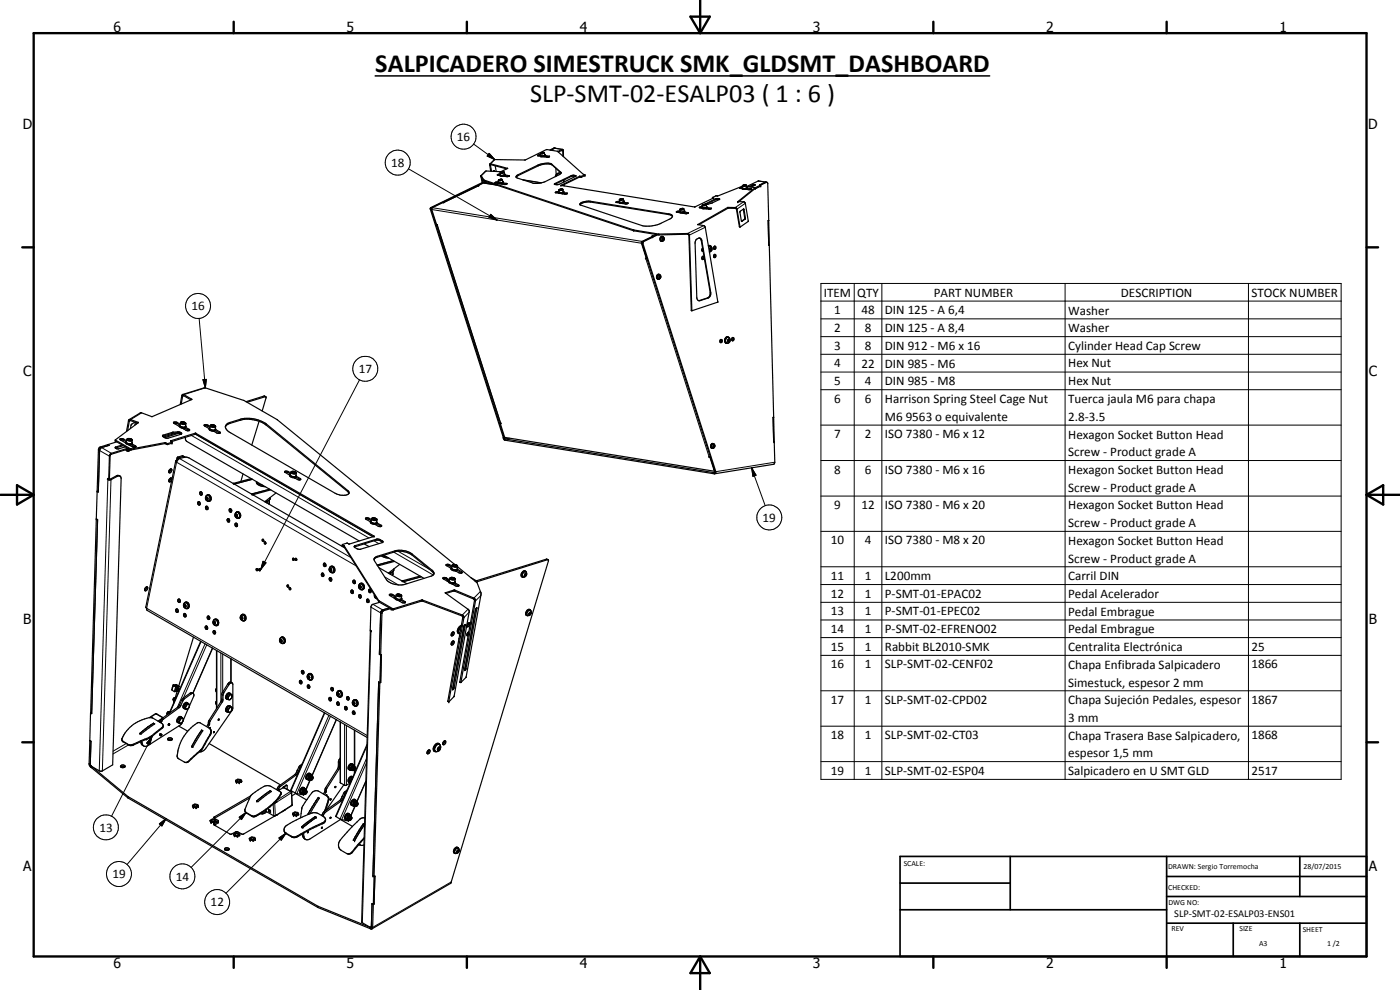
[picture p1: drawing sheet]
<svg xmlns="http://www.w3.org/2000/svg" width="420mm" height="297mm" viewBox="0 0 420 297" stroke-linecap="round" stroke-linejoin="round" font-family="sans-serif">
<defs><g id="words">
<g font-size="7.9">
<text x="112.6" y="21.7">SALPICADERO SIMESTRUCK SMK_GLDSMT_DASHBOARD</text>
<text x="159.1" y="30.7">SLP-SMT-02-ESALP03 ( 1 : 6 )</text>
</g>
<g font-size="4.2">
<text x="34" y="9.6">6</text>
<text x="104" y="9.6">5</text>
<text x="174" y="9.6">4</text>
<text x="244" y="9.6">3</text>
<text x="314" y="9.6">2</text>
<text x="384" y="9.6">1</text>
<text x="6.8" y="38.7">D</text>
<text x="410.6" y="38.7">D</text>
<text x="7" y="112.9">C</text>
<text x="410.8" y="112.9">C</text>
<text x="7" y="187.1">B</text>
<text x="410.8" y="187.1">B</text>
<text x="7" y="261.4">A</text>
<text x="410.8" y="261.4">A</text>
<text x="34" y="290.4">6</text>
<text x="104" y="290.4">5</text>
<text x="174" y="290.4">4</text>
<text x="244" y="290.4">3</text>
<text x="314" y="290.4">2</text>
<text x="384" y="290.4">1</text>
</g>
<g font-size="3.9">
<text x="137.1" y="42.3">16</text>
<text x="117.4" y="50.1">18</text>
<text x="247.3" y="89">ITEM</text>
<text x="257.3" y="89">QTY</text>
<text x="280.2" y="89">PART NUMBER</text>
<text x="336.4" y="89">DESCRIPTION</text>
<text x="375.6" y="89">STOCK NUMBER</text>
<text x="57.5" y="93.1">16</text>
<text x="250.4" y="94.3">1</text>
<text x="258.5" y="94.3">48</text>
<text x="265.5" y="94.3">DIN 125 - A 6,4</text>
<text x="320.5" y="94.4">Washer</text>
<text x="250.4" y="99.6">2</text>
<text x="259.5" y="99.6">8</text>
<text x="265.5" y="99.6">DIN 125 - A 8,4</text>
<text x="320.5" y="99.7">Washer</text>
<text x="250.4" y="104.9">3</text>
<text x="259.5" y="104.9">8</text>
<text x="265.5" y="104.9">DIN 912 - M6 x 16</text>
<text x="320.5" y="105">Cylinder Head Cap Screw</text>
<text x="107.7" y="111.9">17</text>
<text x="250.4" y="110.2">4</text>
<text x="258.5" y="110.3">22</text>
<text x="265.5" y="110.3">DIN 985 - M6</text>
<text x="320.5" y="110.2">Hex Nut</text>
<text x="250.4" y="115.5">5</text>
<text x="259.5" y="115.5">4</text>
<text x="265.5" y="115.6">DIN 985 - M8</text>
<text x="320.5" y="115.5">Hex Nut</text>
<text x="250.4" y="120.9">6</text>
<text x="259.5" y="120.9">6</text>
<text x="265.5" y="120.9">Harrison Spring Steel Cage Nut</text>
<text x="320.5" y="120.9">Tuerca jaula M6 para chapa</text>
<text x="250.4" y="131.5">7</text>
<text x="259.5" y="131.5">2</text>
<text x="265.5" y="126.3">M6 9563 o equivalente</text>
<text x="265.5" y="131.5">ISO 7380 - M6 x 12</text>
<text x="320.5" y="126.3">2.8-3.5</text>
<text x="320.5" y="131.6">Hexagon Socket Button Head</text>
<text x="320.5" y="136.9">Screw - Product grade A</text>
<text x="250.4" y="142.2">8</text>
<text x="259.5" y="142.2">6</text>
<text x="265.5" y="142.2">ISO 7380 - M6 x 16</text>
<text x="320.5" y="142.2">Hexagon Socket Button Head</text>
<text x="320.5" y="147.5">Screw - Product grade A</text>
<text x="250.4" y="152.7">9</text>
<text x="258.5" y="152.7">12</text>
<text x="265.5" y="152.7">ISO 7380 - M6 x 20</text>
<text x="320.5" y="152.8">Hexagon Socket Button Head</text>
<text x="228.9" y="156.5">19</text>
<text x="320.5" y="158.2">Screw - Product grade A</text>
<text x="249.4" y="163.4">10</text>
<text x="259.5" y="163.4">4</text>
<text x="265.5" y="163.4">ISO 7380 - M8 x 20</text>
<text x="320.5" y="163.4">Hexagon Socket Button Head</text>
<text x="249.4" y="174">11</text>
<text x="259.5" y="174">1</text>
<text x="265.5" y="174">L200mm</text>
<text x="320.5" y="168.8">Screw - Product grade A</text>
<text x="249.4" y="179.3">12</text>
<text x="259.5" y="179.3">1</text>
<text x="265.5" y="179.3">P-SMT-01-EPAC02</text>
<text x="320.5" y="174.1">Carril DIN</text>
<text x="320.5" y="179.4">Pedal Acelerador</text>
<text x="249.4" y="184.7">13</text>
<text x="259.5" y="184.6">1</text>
<text x="265.5" y="184.7">P-SMT-01-EPEC02</text>
<text x="320.5" y="184.7">Pedal Embrague</text>
<text x="249.4" y="189.9">14</text>
<text x="259.5" y="189.9">1</text>
<text x="265.5" y="189.9">P-SMT-02-EFRENO02</text>
<text x="320.5" y="190">Pedal Embrague</text>
<text x="249.4" y="195.2">15</text>
<text x="259.5" y="195.2">1</text>
<text x="265.5" y="195.3">Rabbit BL2010-SMK</text>
<text x="320.5" y="195.4">Centralita Electrónica</text>
<text x="375.6" y="195.2">25</text>
<text x="249.4" y="200.6">16</text>
<text x="259.5" y="200.6">1</text>
<text x="265.5" y="200.6">SLP-SMT-02-CENF02</text>
<text x="320.5" y="200.7">Chapa Enfibrada Salpicadero</text>
<text x="375.6" y="200.6">1866</text>
<text x="320.5" y="206">Simestuck, espesor 2 mm</text>
<text x="249.4" y="211.2">17</text>
<text x="259.5" y="211.2">1</text>
<text x="265.5" y="211.2">SLP-SMT-02-CPD02</text>
<text x="320.5" y="211.3">Chapa Sujeción Pedales, espesor</text>
<text x="375.6" y="211.2">1867</text>
<text x="249.4" y="221.8">18</text>
<text x="259.5" y="221.8">1</text>
<text x="265.5" y="221.8">SLP-SMT-02-CT03</text>
<text x="320.5" y="216.6">3 mm</text>
<text x="320.5" y="221.9">Chapa Trasera Base Salpicadero,</text>
<text x="375.6" y="221.8">1868</text>
<text x="320.5" y="227.2">espesor 1,5 mm</text>
<text x="249.4" y="232.5">19</text>
<text x="259.5" y="232.5">1</text>
<text x="265.5" y="232.5">SLP-SMT-02-ESP04</text>
<text x="320.5" y="232.5">Salpicadero en U SMT GLD</text>
<text x="375.6" y="232.5">2517</text>
<text x="29.8" y="249.5">13</text>
<text x="33.7" y="263.5">19</text>
<text x="52.8" y="264.2">14</text>
<text x="63.2" y="271.9">12</text>
</g>
<text font-size="3.1" x="352.4" y="275.2">SLP-SMT-02-ESALP03-ENS01</text>
<g font-size="2.4">
<text x="271.2" y="259.7">SCALE:</text>
<text x="350.6" y="260.8">DRAWN: Sergio Torremocha</text>
<text x="391.2" y="260.6">28/07/2015</text>
<text x="350.6" y="267">CHECKED:</text>
<text x="350.6" y="271.4">DWG NO:</text>
<text x="351.6" y="279.3">REV</text>
<text x="372" y="279.4">SIZE</text>
<text x="391" y="279.6">SHEET</text>
<text x="377.9" y="283.8">A3</text>
<text x="398.3" y="283.8">1 /2</text>
</g>
</g></defs>
<g fill="none" stroke="#000" stroke-width=".35">
<path d="M143.5 55.8l-10.4 4.9M143.5 55.7h.3l-.3 .1M143.5 55.7v.1M144.3 52.7h.1M144.3 52.7v.3M144.3 53h.2M144.3 53l.4 1.8M144.4 52.7l.8 1.3 45 15 7.5 1.2M144.4 52.9l.1 .1M144.4 52.7l.1 .3M144.5 53l.7 1.2M144.6 53.3l.3 1.4"/>
<path d="M145.2 54.2l.1 .1M145.3 54.3l44.9 15a43.9 43.9 0 0 0 16.2 1M145.3 54.7l.5-.3-16.2 7.9-.2 .4 21.9 68.6M145.3 54.7l2.4 .4M145.3 54.7l.1 .2 3.6 .6M145.6 54.4l-16.4 7.9-.1 .4 21.9 68.5M147 49.3h.1M147 49.3v.2M147 49.5h.2M147 49.5l.3 1.9M147 49.2v.1M147 49.2l1.5-1.3 9.1 .1 6.6-3.1 3.1 .5 7.8 6.9 .4 .1"/>
<path d="M147 49.2h.1M147.1 49.1h.1M147.2 49.5l.3 1.9M147.2 49.1l5.1 1.4-2.1 1-4.5-.1-1.4 1.3M147.2 49.1l.1 .3M147.3 49.4l4.8 1.3M147.3 49.4l-.1 .1M148.1 51.4l.2-.2 .1 .2M148.2 51.3v.1M148.6 49.8l.3 1.6M148.7 54.9h1.2M149.2 55.5l-4.1-.6-1.6 .8"/>
<path d="M149.6 54.7v-.1h-.7l-.4 .3 1.2 .2M149.6 54.7v.2M149.6 54.8l.1 .3 1-.1M149.9 54.9h.3M149.9 53.9v.2M150 55.1l1.3 .3 .8-.2M150.1 52.6l.3 .3 .8-.2M150.1 51.8l.5-.2h.7l.1 .8-1.1 .2zM150.1 52.5l-.7 .1M150.1 52.5v.1M150.1 52.2l-.8 .3 .8 .2M150.2 52.4l-.1 .1"/>
<path d="M150.3 53.8l.2 .1-.7 .2 .1-.2M150.3 53.8l-.4 .1M150.3 53.8v.3M150.4 51.7v.1M150.5 54.9h-.2M150.7 53.8h.1M150.7 55l1.3 .2M150.7 55l.1 .2M150.8 51.6h.2l-.4 .3-.2-.2M150.8 51.6l-.4 .1M150.8 51.6v.2M150.9 55l-.3 .2"/>
<path d="M150.9 54.7l-.1-.8-.9-.1-.3 .3 .1 .7 .2 .1M150.9 54.4l.1 .1M150.9 54.7l-.8 .2M151 54.5l-.4 .3M151 54.6l-.3 .4M151 54.9l1.2 .2M151.4 52.7l1.3 .2M151.4 52.2l.1 .1M151.4 52.7h-.2M151.5 52.3l-.8 .4-.6-.1M151.5 52.3l.1 .2M151.6 52.5l1.3 .2-.6 .3-1.3-.2"/>
<path d="M151.6 52.5l-.2 .2M151.6 52.7h-.4M152.2 52.8l-.4 .2M152.2 55.1v.1M152.2 55.2h-.1M152.6 52.9l-.3 .1M155.1 52.6l6.3-3.1 1.3-.4a3.7 3.7 0 0 1 2.9 .1l2.7 2.4v.4l-4.9 2.6-1.7 .4h-1.6l-4.8-1.6-.4-.3zM156.8 53.9l5.7 1M161.4 46.7l.8 .2M162.1 46.7l.1 .1M162.1 46.7l.1 .2M162.2 46.8h.9"/>
<path d="M162.2 46.7l-.7 .1M162.2 46.9h1.1M162.2 46.7h-.1M162.2 46.4l-.8 .2v.1M162.2 46h.1M162.3 46.6l-.1 .1M162.3 46.7v.1M162.5 45.8v.2M162.8 45.8l.2 .2h-.6l.1-.2M162.8 45.8h-.3M162.8 45.8l.1 .2M163.3 46.9h.4"/>
<path d="M163.5 46.6l-1.2 .2M163.5 46.9l1.3 .2M163.5 46.9h-.2M163.5 46.4l.1 .1M163.5 46.6l-.1-.8-.7-.1-.6 .4 .2 .6M163.5 46.6l-.2 .1M163.6 46.5h.1M163.6 46.5l-.1 .1M163.6 46.5v.2M163.6 46.7l1.3 .2M163.6 46.7l-.1 .2M164.2 47l-.3 .2"/>
<path d="M164.6 47l-.3 .2M164.9 46.9h.1M164.9 46.9l-.7 .3-1.2-.2M166.4 55.2v.1M166.4 55.3h.1M166.4 55.1v.1M166.4 55.1l5.1-2.4a1.08 1.08 0 0 1 1.3 .2l-5 2.4h-1.4M166.5 44.4l-1.2 .6M166.5 44.4h.1M166.6 44.4l-1.6 .6M166.6 44.4l2.2 .4M166.6 55.3h-.1"/>
<path d="M166.7 55.2v.2M166.8 50.5l.1 2M166.8 55.2v.2M166.8 57.8l1.3 .1M166.8 57.8l1 .2M167.4 45.5l1.5-.6 .2 2.1M167.5 45.6l1.4-.5v1.8M167.9 56.9h-.1M168.1 56.9v.1M168.3 51.8a1.42 1.42 0 0 0-1.6 1.2M168.3 51.9l-.8 .2-.6 .8M168.3 51.9l-2.7-2.5a5.5 5.5 0 0 0-4.1 .4l-5.9 2.8-.7 .6"/>
<path d="M168.3 51.9h.1M168.4 55.6h-.1M168.4 55.6l40 6.5 5.8-2.7-.3-.1M168.4 56.8h.3l-.5 .2-.1-.1M168.4 56.8l-.3 .1M168.4 56.8v.2M168.9 58.1l-.2 .1M168.9 57.7l-.8 .1M168.9 58.1l1.2 .1M169 57.6l-.1-.8-.5-.1-.7 .3 .1 .8h.3M169 57.4l.2 .3-.7 .3h-.7v-.4l-.5-.1-.6 .2 .1 .1M169.1 58l-.2 .1"/>
<path d="M169.2 57.8l1.1 .2-.7 .3-1.4-.3M169.2 57.5l-.9 .4M169.3 54v.6M169.3 55.4v.4M172.7 52.9l-1.3 .1-4.8 2.3M172.7 52.9h.1M174.4 53h.1M174.4 53l-.4-.1-5.6 2.7M175.5 52.5l-1.1 .5M175.5 52.4h.1M175.5 52.4v.3l-1 .5-.6-.1-5.2 2.6M186.2 59.8l.1 .1"/>
<path d="M186.6 59.7h.2l-.4 .2-.2-.1M186.6 59.7l-.4 .1M186.6 59.7v.2M187 59.7l-.4-.1-.7 .3 .1 .7 .2 .1M187 59.7h.1M187.1 59.7l.1 .8M213.8 59.3h.1M213.8 59.3l.1 .2M215.8 59.9h-1l-3 1.4M215.8 59.9h.1M221.9 56.4h.1M222.8 55.9l-9 3.4"/>
<path d="M222.8 56.4l-.6 .1M222.8 56.4a.65 .65 0 0 0 .5 .5 .65 .65 0 0 0 .6-.2M222.8 56.2l-.9 .2M222.9 56.3l-.1 .1M222.9 56.5l.7 .1M222.9 56.5h.1M223 55.6l-.1 .1M223.1 55.6l.1 .2M223.5 55.5l.2 .1-.4 .2-.2-.2M223.5 55.5l-.4 .1M223.5 55.5v.3M223.9 55.5l-1.1 .2 .1 .8"/>
<path d="M223.9 55.5h.1M224 55.5l.1 .8M224.1 55.9l2.5 .4M224.1 56.6l1.4 .2M224.1 56.1l.1 .2M224.1 56.3l-.4 .3M224.1 56.6l-.2 .1M224.1 56.3h.1M224.2 56.3l-.9 .3-1.4-.2M224.2 56.3h.1M224.2 56.3l.1 .1M224.3 56.4l1.3 .4-.5 .1-1.4-.1"/>
<path d="M224.3 56.4l-.2 .2M224.3 56.6l-.4 .1M226.5 55.6l.1-.2h-.5l-1.4 .6M226.5 55.6l-1.4 .4M226.5 55.6l-1.1 .5M226.6 56.3h.1M226.6 56.3l-5.2 4.2h1.8l.4 .2 1 5.6-2.4 1.8h-.3l-.9-5.4M226.6 56.3v.3l-4.9 3.9M227.6 54.3l-3.4 1.6M227.6 54.3h.1M227.7 54.3l2.2 .4M228.2 55.5l.1 .3-1.7 .8"/>
<path d="M228.2 55.5l-1.6 .8M229.9 54.7l-1.9 .8h.2M229.9 54.7h.3M230.2 54.7l-2 .8M230.2 54.7l.2 .3 .3 11.2M131.1 67.5l19.2 59.5M131.1 67.4v.1M131.1 67.5l.2 .1M131.3 67.6h.1M133.1 60.7h.2l-3.6 1.6-.1 .3 1.4 4.8 .3 .2M133.1 60.7v.1M174.1 61.4l18.6 6.3a9.1 9.1 0 0 0 4.6-.3l3.8-1.7 .7-.8"/>
<path d="M174.1 61.4l-.1-.1a2.74 2.74 0 0 1 2.9-.9l24.1 3.8 .5 .2 .3 .5M174.1 61.4l.8-.5 2-.3 24.1 3.8 .8 .5M185.8 60.6l.2-.1h-.8l-.3 .2 1.1 .2M185.8 60.6l.1 .1M185.8 60.6l.2 .4M185.9 60.7l.4 .1M185.9 60.7h-.8M186.2 60.7h.3M186.3 61l1.4 .2 .7-.2M186.8 60.7l-.4 .1M187 61l-.2 .1M187 60.9l1.4 .2"/>
<path d="M187 60.8l-1 .2M187 60.6l-.1 .1M187 60.8l.1 .2M187.2 60.3l.2 .3-.4 .2M187.2 60.9l-.2 .1M187.3 60.5l-.6 .2M187.3 60.7l1.2 .2-.1 .1M187.3 60.5h-.2M192.7 72.6l-.1 .3 1.5 4.5-.1 .1M192.7 72.6v.4l21.9 68.5M193.2 74.9h.1M193.3 75h.1"/>
<path d="M193.3 74.9v.1M193.7 77.6h.4M193.9 77.5h.2M193.9 77.5h.1M193.9 77.5l-.2 .1M194 77.5l-.3 .1M195.7 70.8l-.1 .1h.3M195.7 70.8h.1M195.7 70.8v.1M195.8 70.8l.1 .1M195.9 70.9l-3.2 1.5-.2 .3 1.5 4.8M195.9 70.9v.1"/>
<path d="M195.9 70.9l.1 .1M197.2 70.4l-4.5 2.2M197.5 70.4l-4.4 2.1-.2 .6 21.9 68.4M197.7 70.2h.1M198.8 71a.81 .81 0 0 0-.6 .6 .81 .81 0 0 0 .3 .8M198.9 71.9h.1M199 72.3h-.4M199 71.5v.2M199 71.9l.1 .1M199 71.7v.2M199 71.7h.2M199.2 71.2a.71 .71 0 0 0-1.1 .2 .71 .71 0 0 0 .5 1"/>
<path d="M199.2 71.7l-.3-.2v.5h.2M199.2 71.7l-.1 .3M203.1 63.7l1 .1M204 63.5l.1-.1h-.7l-.4 .1 .1 .2M204 63.6l-.9 .1M204 63.5v.1M204 63.6l.2 .3M204 63.6l.2 .1M204.4 62.7v.2M204.7 62.6l.3 .1-.5 .2-.1-.2M204.7 62.6l-.3 .1M204.7 62.6l.1 .2"/>
<path d="M205.1 62.6l-1.1 .2 .2 .8 .5 .1M205.1 62.6h.1M205.1 62.6l.2 .8-.7 .3M205.2 63.9l-.2 .1M205.2 63.8l1.2 .2M205.2 63.8l-1 .1M205.2 63.8v.1M205.3 63.2l.2 .1M205.4 63.8l-.2 .1M205.4 63.6l1.2 .3-.8 .2-1.3-.2M205.4 63.6l-.2 .2M205.5 63.3l-.7 .4"/>
<path d="M205.5 63.3l-.1 .3M206.3 70.1l-8.6 .1M206.3 70.1l.6 .4M206.3 70.1l.1 .2M206.4 70.3l.3 .2M206.5 70.1h.1M206.7 70.5h.2M206.9 70.5l.7 22.7M209.4 67.4h.1M209.5 67.4l1.7 .3 .5 .5 3.7 22.5-7.7 2.5h-.2l-.8-22.7M209.9 71.4l.6 .8 2.6 16.1-.6 1-2.7 .9-.4-.2-.3-.5-.5-16.5a1.12 1.12 0 0 1 .5-1.4 1.12 1.12 0 0 1 1.5 .4l2.7 16.3-.6 1-3 .9M210.7 62.4h.1"/>
<path d="M210.7 75.3l.1 .1M210.7 62.2l-.6 .2M210.7 62.4h.2M210.7 62.2v.3M210.8 75.4h.2M210.8 77l.2-.1a.56 .56 0 0 1 .3 .5 .56 .56 0 0 1-.4 .5l-.3-.4zM210.8 62l-.9 .2 .8 .3M210.8 62.4h.1M210.8 62.1l-.1 .1M210.9 74.8v-.3l-.3 .5 .1 .3M210.9 76.9l.2 .4-.3 .5M211 75.1l-.2 .3"/>
<path d="M211.1 61.5v.1M211.4 61.4h.3l-.5 .2-.1-.1M211.4 61.4l-.3 .1M211.4 61.4v.2M211.7 61.2l3-1.5h1.3l-2.3 1.2-1.5 .4zM211.7 61.3l-.9 .2 .1 .9M211.9 61.3v.1M211.9 61.4l.1 .7M212 62.1l-1.1 .3M212 62.4l1.4 .3M212 62l.2 .1M212 62.1h.1"/>
<path d="M212.2 62.1l-.3 .3h-1M212.2 62.1v.2M212.2 62.5h-.3M212.2 62.3l1.3 .3-.5 .2-1.4-.2M212.2 62.3l-.9 .4-.6-.2M212.6 73.9l.5-.1 .3 .2M212.8 73.7l.6 .3M212.8 73.7l-.2 .1M212.8 73.7h-.2M212.9 73.7h-.1M213.2 74.4l.1 .1M213.2 75.5l-.3 .1"/>
<path d="M213.3 74.5v.3M213.3 74.8l-.2 .2M213.3 74.8h.2M213.3 74.5h.2M213.4 74l.3 .5a.92 .92 0 0 1-.8 1.1M213.5 74.5v.3M213.5 74.5l-.2-.2-.2 .6M213.5 74.8l-.2 .3-.2-.2M214.3 74l.3-.2 .2 .3v.5l-.4 .2-.2-.3zM214.3 76.4l.3-.1 .2 .3-.2 .7-.4-.3zM214.4 73.9l.2 .5-.3 .4M214.4 76.3l.2 .6-.3 .4"/>
<path d="M218.4 62.5l-8.7 4.9M218.4 62.5h.1M218.4 62.5h2.4l.2 .2M220.7 62.3l-2.3-.1-8.9 5.2M220.7 62.3l.5 .4M220.7 62.3v.1M221 62.7h.2M221.2 62.7l.9 5.4M223 62.8l.5 2.9M223.1 62.7l-1 .8 .4 2.9M223.2 62.7h-.1M223.2 62.7l.5 3"/>
<path d="M223.4 65.7l-.9 .7M223.5 65.7h-.1M223.6 65.7l-1.1 .7M223.7 65.7h-.1M230.7 66.2l.2 7.3M230.7 66.2h-.2l.2 7.4 .2-.1M230.8 73.5h.1M230.9 73.5l1.3 51.7M197.5 82.3a.71 .71 0 0 0-.4 1.1 .71 .71 0 0 0 1.2-.1v-.6l-.3-.3M197.5 82.3h.3M197.6 82.3a.89 .89 0 0 0-.1 1.5M197.6 82.3l.4 .1"/>
<path d="M197.6 83.7h.1M197.9 83.3h.2M197.9 82.8l-.1 .3 .3 .2M197.9 82.8l.3 .3M197.9 82.8l.1 .3M198 82.5a.62 .62 0 0 0-.8 .5 .62 .62 0 0 0 .7 .7M198 83.1h.2M198 83.1l-.1 .2M198.2 83.1l-.1 .2M54.8 118.4l6.7-2.1 11.6 3.8M57.3 120l-2.4-1.3-.5 2.5M57.6 119.8l-11.9 5.2-3.5-1.2-3.4 2.1"/>
<path d="M57.6 119.8h.1M57.6 119.8l-2.8-1.4-.7 2.9M79.8 119l-.6-.2-5.4 1.7M79.8 119l-5.6 1.7M79.8 119l-1.1 4.3M216.1 102.1l.3-.2 .3 .1-.1 .7h-.5zM216.2 101.9l.1 .1M216.3 101.9v.1M216.3 102l.1 .4M216.4 101.9v.5M216.4 102.4l-.2 .4M218.3 101.1a1.1 1.1 0 0 0-.2 1.9"/>
<path d="M218.3 101l.6 .4M218.5 101.1a.98 .98 0 0 0-1 .9 .98 .98 0 0 0 .8 1l.3-.1M218.6 101.9h.1M218.7 101.9h.2M218.7 102.2l-.2 .2M218.7 102.2l.2 .1M218.7 101.9v.3M218.9 101.3l.2 .5a.92 .92 0 0 1-.5 1.1M218.9 101.3a.82 .82 0 0 0-1.2 .7 .82 .82 0 0 0 .9 .9M218.9 101.9l-.2-.1-.2 .2v.4M218.9 101.9v.4M218.9 102.3l-.2 .2-.2-.1"/>
<path d="M219.7 101.3h.2a.45 .45 0 0 1 .4 .5 .45 .45 0 0 1-.6 .3zM219.9 101.3l.1 .4-.3 .5M32.4 133.4l.4 .2-2.3 .7-.5 .5-.5 12.8-.3-.2M32.4 133.4l-2.4 .8-.5 .6-2.3 79.1M34.6 132.3h.1M34.6 132l4.7 2.7 10.3-1.9 .8 .3 1.2-.4M34.6 132v.3M34.6 132.3l4.6 2.7 10.3-1.9 .8 .3 1.3-.4v-.4M35 132.6l-2.6 .8M36.1 132h.8M36.6 133.5l-2 .7a.69 .69 0 0 0 1.1 .5l1.9-.6M36.9 132l-.5 .1"/>
<path d="M36.9 132l.9 .5M37 133.7l-2.4 .8M37.5 134v.1M37.7 133l.8 .4 .7 .1M37.7 132.7l.1 .1a1.35 1.35 0 0 0 1.9 .1M37.7 132.6v.4M37.9 135l.9 .3M37.9 135.1l.4 .2h.5M38 132.4l-.3 .3M38 132.2l-1.1-.5a.56 .56 0 0 0-.9 .2l1.7 1M38.2 131.7l.8-.1 .5 .2 .2 .2-.1 1a1.16 1.16 0 0 1-1.7-.4zM38.3 134.5l-5 1.6-.3 .2-.4 7.5"/>
<path d="M38.3 134.7l.6 .1M38.6 126.3l.2 .1M38.6 126.3l-.6 3.2M38.6 131.7l-.2 .2 .9 .2 .1-.2-.4-.2M38.6 131.7h.4M38.6 131.7l-.1 .3M38.6 134.7l-5.5 1.8-.3 7.1-.2 .2M38.6 133.5l1.3 .7h.7l.2-.2M38.8 125.9l-.2 .4M38.8 134.7l-.1 .1M38.8 125.9h.4M38.8 126.4l.3-.2 2.2 .8"/>
<path d="M38.8 126.4l-.5 2.8M38.9 135l-.1 .3M39 131.7l-.1 .4M39.1 134.9l-1.2 .1M39.1 133.5v.1M39.2 125.9l2.3 .9-6.9 5.2M39.2 125.9v.2M39.3 133.5l-.3 .1M39.4 133.4l1.3 .8M39.6 132.7l.1 .2M39.7 133.2l1.1 .8M39.7 133.2l-.5 .3"/>
<path d="M39.7 133v.2M40.2 133.9l-.5 .1M40.5 126.7l-1 .6-.4 1.3M40.5 134.1l-.4 .1M40.6 126.7l-.1 .9M40.8 134h.1M40.9 126.8l-.1 .5M51.2 132.3h.1M51.2 132.3l.1 .1M51.3 132.2l7.4-2.2 53.6 30.9M51.3 132.4l.3 .2M51.3 132.2l-.1 .1"/>
<path d="M51.5 132.5l7.3-2.2 53.2 30.7M51.6 132.6v.1M52.1 127h.9M52.1 127l1.7 .9M52.1 127l.1-.3 .7-.1 1.1 .7M52.7 138.3l.3 .4 .2-.4a2.86 2.86 0 0 1 2.8-1.1l.8 .2 46.7 27M52.7 138.3l-8.9 43.8 .3 .9 66.1 38.3M53 127l-.5 .2M53 138.1l-.3 .2M53 138.1l.2 .1M53 127l.9 .5M53.2 129.9l-4.1 1.2"/>
<path d="M53.8 127.9a1.37 1.37 0 0 0 2 .3v-.2M53.8 127.6v.3M53.9 129.9l-4.5 1.4M53.9 129.9l-2.1 .1-3 .9M53.9 129.9l.5 .3M53.9 127.5a1.15 1.15 0 0 0 1.8 .6l.1-.1M53.9 129.9l.3 .3M54 130.1l.1 .2M54 127.4l-.1 .1M54.1 130.3h.2M54.2 130.2l.1 .1M54.3 126.7l.5-.2 .8 .3 .2 .2-.1 .9a1.09 1.09 0 0 1-1.7-.3z"/>
<path d="M54.3 130.3l-3.9 1.2-.7-.1-.9-.5M54.4 130.2v-.3l-.6-.3-1.9 .1-3.1 .9v.3M54.4 130.2l-.1 .1M54.6 126.7l-.1 .2 .8 .2 .1-.2-.3-.2M54.6 126.7h.5M54.6 126.7v.3M54.7 128.4l1.1 .7M55.1 126.7l-.1 .4M55.2 128.6l-.1 .1M55.2 128.5h.1M55.2 128.5v.1M55.3 137l-1.6 .4-.3 .5"/>
<path d="M55.3 137l.1 .2M55.3 137l-.7-.2-1.3 .4-.3 .9M55.4 128.5l-.2 .1M55.5 128.4l1.3 .8M55.7 131.2v.8l.4 .5 51.7 29.8M55.7 127.7l.1 .3M55.8 129.1l1 .1M55.8 128.3l.9 .5 .2 .2-.1 .2M56.3 129.2h.1M56.3 128.9l-.5 .2M56.4 128.9l-.1 .2M56.5 129l-.2 .2"/>
<path d="M61.3 127.8h1l.7 .5-.2 .3M62.8 128.5a1.27 1.27 0 0 0 1.9 .7M62.8 128.6a1.49 1.49 0 0 0 1.9 .4l-.1-.4M63.1 127.9l-.9-.4a.56 .56 0 0 0-.9 .2l1.5 .9M63.2 127.6l.6-.2 .7 .3 .2 .2-.1 .9a1.09 1.09 0 0 1-1.7-.3zM63.6 127.6l-.2 .2 .9 .2 .1-.2-.4-.2M63.6 127.6h.4M63.6 127.6l-.1 .2M64 127.6v.4M64.2 129.4l.9 .6h.9M64.3 129.3v.2M64.7 129.2l.1-.3 1.3 .9"/>
<path d="M64.7 129.2l1.2 .8M65.9 130h.1M66.1 129.8h.1M66.1 129.8l-.1 .2M67.6 128.1l.8-.8 3.8-1.2a9.5 9.5 0 0 1 7.6 1.4l24.5 19.9 .4 .6M68.1 127.2l4.1-1.4a9.5 9.5 0 0 1 4.8 .1l2.9 1.3 24.4 20a.79 .79 0 0 1 .4 1 .79 .79 0 0 1-1 .4 4.9 4.9 0 0 1-3.1-.6l-31.4-18.2a1.68 1.68 0 0 1-1.2-2.4zM73.1 120.1h.1M73.2 120.1l10 5.8 53.3 43.5M77.8 126.4l-2.2 7.2M150.1 127.1l1.4 4.1 62.9 10.2M150.3 127h.1M150.3 127l.1 .1h-.3"/>
<path d="M150.3 127l-.2 .1M151 131.2l.2 .6 .3 .3 62.9 10.1M151 131.2l.3 .1M151.3 131.3l.2 .4 62.8 10.1 .3-.3M212.8 137.2h.3M212.9 137v.1M212.9 137.1h.3M212.9 137.1l-.1 .1M213.1 137.2l1.3 4.2M213.1 137l-.3 .2M213.2 137.1l1.2 4.3M213.2 137.1l-.1 .1"/>
<path d="M213.6 133.3a.7 .7 0 0 0 .3 1.2M214 133.1a.7 .7 0 0 0-.7 .7 .7 .7 0 0 0 .7 .7M214 134.5l.3-.2a.72 .72 0 0 0-.2-1.2 .79 .79 0 0 0-.7 .6 .79 .79 0 0 0 .3 .8M214 133.1l-.2 .1M214 133.1l.1 .1M214.1 133.2l.2 .1M214.1 134.1h.2M214.1 133.6v.5M214.1 133.6l.3 .2M214.2 134.4l-.2 .1M214.2 133.6v.2M214.2 134.1h.1"/>
<path d="M214.2 133.8v.3M214.2 133.8h.2M214.4 133.8l-.1 .3M232.1 125.2h.1M232.2 125.2h-.2l.2 7.4h.2M232.2 125.2l.2 7.3M232.4 132.6l.1 6.1-.3 .6-17.8 2.9M28.9 155.7l.4 .2-1.8 58.2M32.2 143.8l1 .2 2-1.1a.72 .72 0 0 1 .8 0 .72 .72 0 0 1 .4 .7l-2.6 85.9-3.4 1.9h-.5l-2.7-1.8M32.6 143.8l-.3-.2-.1 .2M36 142.8l-.8-.1-2.1 1.1h-.9M50.8 141l.5-.3 .3 .2-.1 .6-.5 .4-.4-.3z"/>
<path d="M50.8 141l-.1 .6M51.2 143.4l-.2 .7-.3 .3M51.2 140.7l-.2 .7-.3 .2M51.2 143.4l-.5 .5v.5M51.2 143.4h.1a.64 .64 0 0 1 .2 .8 .64 .64 0 0 1-.8 .2M59.5 150.6h.3l.3 .4-.2 .6-.6-.4zM59.8 150.5l-.2 .5 .4 .4M60.4 147.6l-.1 .4 .3 .5M61.8 151.9h.1a.58 .58 0 0 1 .5 .4 .58 .58 0 0 1-.1 .6l-.5-.2zM61.8 149.4l.2-.2 .4 .5-.2 .2-.3-.1M61.8 148.8a.96 .96 0 0 1 1.5 .1 .96 .96 0 0 1-.4 1.5h-.1M61.8 149.4l.1 .4"/>
<path d="M61.9 148.8a.78 .78 0 0 1 1 .1 .78 .78 0 0 1 0 1.1 .78 .78 0 0 1-1 .1l-.2-.4zM62 149.4l.1 .3M62 149.4h-.2M62.1 151.9l-.1 .4 .3 .5M62.1 149.7l.2 .1M62.1 149.7l-.2 .1M62.2 149.3l-.2 .1M62.2 148.5a1.04 1.04 0 0 1 1 .8 1.04 1.04 0 0 1-.4 1.1M62.3 150.3l.5 .1M62.3 149.8h.1M68.2 155.8l.2-.2 .4 .2 .1 .6a.47 .47 0 0 1-.7 .1 .47 .47 0 0 1 0-.7zM68.5 156l.4 .2"/>
<path d="M68.6 155.7l.2 .1M68.6 155.6l-.1 .5 .3 .4M68.8 155.8h.1M69.1 153l.4 .2M69.2 152.7l-.4 .1v.5l.3 .4 .3-.1M69.2 152.7l.3 .3-.1 .6M69.2 152.7l-.1 .4 .3 .5M69.9 145h.2M70.6 154.1a.79 .79 0 0 1 1.3 .3 .79 .79 0 0 1-1 1l-.3-.5zM70.6 157a.47 .47 0 0 1 .7 .4 .47 .47 0 0 1-.6 .5zM70.7 154.5l.2-.2 .3 .1v.4l-.2 .3-.2-.2M70.7 154.5l.1 .4"/>
<path d="M70.9 154.4l.1 .4M70.9 154.4l-.2 .1M70.9 157v.6l.3 .3M71 154.8l.2 .1M71 154.8l-.2 .1M71 154.3l-.1 .1M71.1 153.6a1.06 1.06 0 0 1 .9 .8 1.06 1.06 0 0 1-.4 1.1M71.1 155.4l.5 .1M71.1 153.6l-.4 .4M71.1 153.6a1.01 1.01 0 0 1 1.1 .7 1.01 1.01 0 0 1-.6 1.2M72.9 142.2l-.6 2.2M75.4 143.6l-5.3 1.4"/>
<path d="M75.7 143.8l-5.3 1.4-.3-.2M76 148.4l-.1 .1M76 148.4l-.2 .1M78.9 145.7a2.14 2.14 0 0 1-1.9-1.2v.2a2.63 2.63 0 0 0 2.6 1.3M79.8 150.6l.3 .2M80.2 150.5l-.2 .4M80.7 150.2l-1.1 .4M80.7 150.2l.1 .5-.2 .5M80.9 146.8l-5.3 1.4 .4 .2M81.1 149.3l-.4 .9M81.3 147l-5.3 1.4M82.8 147.9l-3.4 2.6"/>
<path d="M85.5 141.7a1.67 1.67 0 0 1 1.7 .6l-.1 .1M87 142.5l.4 .5a.93 .93 0 0 0 1.5-.3l-.1-.2M87 142.5a1.14 1.14 0 0 0 1.8 .7M87 142.4v.1M87.1 142.4h-.1M87.3 141.9l-1.1-.5-.8 .1 1.5 1.1M87.4 141.5l.8-.1 .7 .4-.1 1a1.09 1.09 0 0 1-1.6-.3zM87.8 141.6l-.1 .2 .8 .2 .1-.2-.3-.2M87.8 141.6h.5M87.8 141.6l-.1 .2M88.3 141.6l-.1 .4M88.3 143.4l1.4 .6 .5-.1"/>
<path d="M88.5 143.3l-.1 .1M88.8 143.2l1.4 .7M88.9 142.9l1.3 .7v.3M89 142.8l-.2 .4M109.7 155.6h.1M109.7 155.6l.6-.2 1.2 .5M109.7 155.6l1.5 .9M109.8 155.7h.8l.8 .5M111.2 156.5a1.42 1.42 0 0 0 1.9 .5v-.2M111.4 156.3l-.2 .1a1.11 1.11 0 0 0 1.8 .8l.1-.1M111.5 155.6l.6-.2 1 .3-.1 1.1a1.15 1.15 0 0 1-1.7-.3zM112 155.5l-.1 .2 .8 .3 .1-.3-.4-.1"/>
<path d="M112 155.5l.4 .1M112 155.5v.2M112.4 155.6v.4M112.5 157.3l1.2 .7 .7-.1M112.6 157.3v.1M112.7 157.3l-.1 .1M113.1 156.5v.3M113.1 157.1l1.3 .8M113.1 156.8v.3M113.1 156.9l1.4 .7-.1 .3M214.6 141.5h.2M214.8 141.5v.4l-.4 .3"/>
<path d="M43.8 176.1h.4a.75 .75 0 0 1 0 .8 .75 .75 0 0 1-.7 .3v-.6zM44 176.1l-.2 .6-.4 .3M53.4 179.9h.6l.1 .5-.2 .4-.5-.3zM53.8 179.7l-.1 .5 .3 .4M77 170.6l.3 .1v.5l-.4-.1zM77.2 170.7l.1 .4M78 170.7h-.3v.4l.3 .2 .1-.1M78 170.7l.1 .5M78 170.7l.1 .4M79 161.8l-.3 .1v.4h.5M79 161.8l.2 .5M79.4 162.6l.4 .3-.2 .3-.3-.2z"/>
<path d="M79.7 162.6l.1 .5M86.5 175.6l.1 .4M86.9 176.3l.4 .4-.2 .3-.3-.3zM87.2 176.4v.4M88.1 167.5h-.1a.3 .3 0 0 0-.2 .4 .3 .3 0 0 0 .5 .1M88.1 167.5l.2 .5M88.2 167.6l.1 .4M88.9 167.6h-.3v.4h.5M88.9 167.6l.2 .4M96.8 172l.3 .3v.6M96.8 172a.49 .49 0 0 0-.4 .6 .49 .49 0 0 0 .7 .3M96.8 172v.6l.3 .3"/>
<path d="M97.1 169.1l.2-.1a.57 .57 0 0 1 .5 .4 .57 .57 0 0 1-.3 .6l-.4-.4zM97.5 169l-.1 .6 .3 .3M98.8 173.5a.44 .44 0 0 1 .7 .2 .44 .44 0 0 1-.5 .5zM99 170.9l.1-.3 .3 .1v.7l-.3-.1M99 170.9l.1 .4M99 170.2a.81 .81 0 0 1 1.2 .6 .81 .81 0 0 1-.9 .9l-.2-.1a.92 .92 0 0 1-.1-1.4zM99.2 173.4v.5l.3 .3M99.2 170.9l.1 .3M99.2 170.9h-.2M99.3 170.7l-.1 .2M99.3 169.9a1.03 1.03 0 0 1 1.2 .7 1.03 1.03 0 0 1-.5 1.2M99.3 171.2h.1"/>
<path d="M99.3 169.9l-.3 .4M99.3 169.9a1.08 1.08 0 0 1 1 .7 1.08 1.08 0 0 1-.3 1.2M99.3 171.7l.7 .1M99.3 171.2l-.2 .1M102.7 163.7h.1M102.7 163.7l.5 .3 10.5 16.6 4.2 2.4 8.9-2.7 11.9 4.5M102.8 163.4h.1M102.8 163.4l-.1 .3M102.8 163.4l.5 .3 10.4 16.6 4.4 2.4 8.6-2.7 12.1 4.5M105.6 177.3l.3 .7M105.6 177.4l.5 .2M105.7 177a.49 .49 0 0 0-.4 .6 .49 .49 0 0 0 .6 .4"/>
<path d="M105.7 177l.3 .4-.1 .6M105.7 177.1l-.1 .2M105.7 177.1l.2 .2M106 174.1a.49 .49 0 0 1 .6 .4 .49 .49 0 0 1-.4 .6l-.3-.6zM106.2 174.4l.5 .2M106.3 174.1v.6l.3 .3M106.4 163.8l6.5-2a2.12 2.12 0 0 1 2.1 .8l-.3 .2-6.6 2-.8-.1-.8-.4zM107.8 176l.1-.2h.3v.6h-.3M107.8 176l.1 .4M107.8 175.4l.1-.2a.98 .98 0 0 1 1.4 .3 .98 .98 0 0 1-.4 1.4M108 176l.2 .3M108 176h-.2"/>
<path d="M108.1 178.4l-.1 .6 .3 .3M108.2 176.3h.1M108.2 175.8l-.2 .2M108.2 176.3l-.3 .1M108.2 176.8l.7 .1M108.4 175a1.14 1.14 0 0 1 .5 1.9M108.7 176.8l-.1 .1M109.3 163.2l1.5 .8M110.4 179.8l-.1 .4 .4 .5M110.5 179.8h-.4l-.1 .6 .2 .3h.4M110.5 179.8l.3 .5-.2 .4M110.5 179.8l-.1 .2"/>
<path d="M110.9 176.9l.1 .5 .3 .3M110.9 177l.5 .5M111 176.8l-.1 .1M111.2 177.3l-.2 .1M111.4 177.5a.44 .44 0 0 0-.2-.6 .44 .44 0 0 0-.6 .1l.1 .6 .4 .2 .2-.1M111.4 177.5l-.1 .2M112.2 161l-7.4 2.2-.7-.3-1.3 .5M112.3 167.9l3.7 6a5.9 5.9 0 0 0 5.5 1.4l8.1-2.5 .6-.5M112.3 167.9l.5-.6 5.7-1.7a6.5 6.5 0 0 1 4.2 .4l.9 .5 6.1 4.9 .5 .9M112.3 167.9l.2-.6 .7-.4 5.4-1.6a6.6 6.6 0 0 1 5 .9l6.1 4.9 .5 .8v.4M112.3 160.9l-.1 .1M112.3 178.5l.2 .7 .5 .4"/>
<path d="M112.5 178.7l.1 .4M112.5 178.7h.1M112.6 179.1h.2M112.7 179.1h-.1M112.9 179.6l.2 .1M113.7 170.3l8.4 4.8M114.5 166.8l1 .5 1.2 .2M114.8 162.7l-.9-.6h-1l-6.6 2M114.8 166.7l1.3 .4M115.2 166.6l12 6.9M116.9 178.6l1.7 1M116.9 178.6a.62 .62 0 0 1 1-.2l.9 .5"/>
<path d="M116.9 178.6h.9l.9 .6M117.3 171.9l-.1 .4-.3-.3M117.8 171.6v1M118 168.2l-4.8 1.3M118.2 170.7a1.34 1.34 0 0 1-1.5 1.4M118.4 168.4l-5 1.4M118.6 179.6a1.52 1.52 0 0 0 2 .3v-.3M118.6 179.3v.3M118.6 179.2l.1 .4 .8 .3M118.6 179.2l-.4 .2M118.7 179.2h-.1M118.8 179.1l-.1 .1"/>
<path d="M118.9 178.4l.8-.2 .8 .4-.1 1-.3 .2-1.2-.2-.1-.2zM119.4 178.4h.5M119.4 178.4l-.1 .2 .8 .2 .1-.2-.3-.2M119.4 178.4v.2M119.9 178.4l-.1 .4M120 169.3l-3.4 2.7M120.5 179.4l.1 .2M120.6 179.9l1 .7v.2M120.6 179.6l-.4 .3h-.7M120.6 174.3h.1M126.1 172.8l-5.4 1.5M126.4 173.1l-5.3 1.4-.4-.2"/>
<path d="M133 173.7l-.1-.3 .6-.1 1.4 .6M133 173.6l.8 .1 1 .5M133 173.7l1.7 .9M133.8 178.1l2.6-.8 5.8 2.4M133.9 169.7l.5-.1 1.2 .6M133.9 169.7a.56 .56 0 0 1 .5-.5 .56 .56 0 0 1 .5 .3l.8 .3M133.9 169.7l1.5 .8M134.6 174.1l-.4 .2M134.7 174.1l-.1 .1M134.7 174.6a1.58 1.58 0 0 0 1.6 .5M134.7 174.2v.3a1.49 1.49 0 0 0 1.9 .2v-.3M134.7 174.2l-.4 .2"/>
<path d="M134.7 174.3v.3M134.8 174.2h-.1M134.9 174.1l-.1 .1M135.4 170.3v.2a1.41 1.41 0 0 0 1.9 .3l.1-.1M135.4 170.4l-.1 .2a1.34 1.34 0 0 0 2 .4l.1-.2M135.5 170.3h-.1M135.5 173.4l-.1 .2 .3 .2h.5l.1-.2-.3-.2M135.5 173.4h.5M135.5 173.4v.2M135.6 170.2l-.1 .1M135.6 175.1l1.4 .8h.6M135.7 169.5l.6-.2 1 .4-.1 1a1.09 1.09 0 0 1-1.7-.3z"/>
<path d="M135.8 174.9l-.9-.5 .1-.9a1.01 1.01 0 0 1 1.6 .3l-.2 .9-.4 .2M136 173.4l-.1 .4M136 175.3h-.1M136 175.3h.1M136.1 175.3h-.1M136.2 169.5l-.1 .2 .8 .2 .1-.2-.4-.2M136.2 169.5h.4M136.2 169.5v.2M136.2 175.1l-.1 .2M136.3 175.1l1.3 .8M136.6 174.9l1.1 .7-.1 .3M136.6 174.9l-.3 .2"/>
<path d="M136.6 169.5v.4M136.7 174.7l-.1 .2M136.7 171.3l1 .6h.9M136.7 171.3h.1M136.9 171.2v.2M137.2 170.5l.2 .2M137.2 171.1l1.4 .8M137.3 170.1l5.8 4.7M137.4 170.9l1.3 .8M138.7 171.7h.1M138.7 171.7l-.1 .2M142.2 179.7l.2 .5"/>
<path d="M142.2 179.5l-5.7-2.5-2.9 .8 6.9 5 .3 .5-4.5 25.7M142.2 179.5l.4 .3 .1 .5M142.2 179.5v.2M142.9 174.6l21.4-6.7 .3 .3-29.3 96.7-23.7 13.8M143.1 174.8h.1M143.2 174.8l1.1 3v.7l-4.4 24.7-1.6 1.6M156.9 171.8l-.4 1 .2 .3h.4M157.4 172.6h.1M157.6 172.6h-.2M157.6 172.6l.2 .1M157.6 172.2v.4M157.7 172.2l.2 .1"/>
<path d="M157.8 171.4a1.1 1.1 0 0 0-1.2 .3 1.1 1.1 0 0 0-.1 1.2l.2 .2M157.8 171.4h-.4l-.5 .4M157.8 171.4l.1 .2M157.8 171.6l-.4-.1-.5 .3M157.9 171.6a.92 .92 0 0 1 0 1.1 .92 .92 0 0 1-1.2 .2l.2-1.1M157.9 172.3l-.1-.2-.3 .2v.5l.3-.1M157.9 172.3l-.1 .4M164.5 168l-.5-.2-21.4 6.6 .4-.1-1.7-1M52.9 182.8l.1-.1a.56 .56 0 0 1 .5 .5 .56 .56 0 0 1-.3 .6l-.4-.3zM53.2 182.8l-.1 .4 .3 .4M55.1 184.2a.45 .45 0 0 1 .7 .3 .45 .45 0 0 1-.4 .6l-.3-.4zM55.3 181a.8 .8 0 0 1 1.2 .5 .8 .8 0 0 1-1 1 .89 .89 0 0 1-.4-1.2 .89 .89 0 0 1 1.1-.5 1.18 1.18 0 0 1 0 1.8"/>
<path d="M55.3 181.6l.1-.2 .3 .1 .1 .4-.2 .2-.3-.1M55.3 181.6v.4M55.5 181.5l.1 .4M55.5 181.5l-.2 .1M55.5 184.1l-.1 .4 .4 .5M55.6 181.9l-.3 .1M55.6 181.9l.1 .1M55.6 181.5h-.1M55.7 180.7a1.01 1.01 0 0 1 1.1 .7 1.01 1.01 0 0 1-.6 1.2M55.7 182.5l.5 .1M58.1 191.2l-4.5 14.7M60.2 192.4l-9.5 21.7"/>
<path d="M61.6 188l.5-.1 .2 .6a.44 .44 0 0 1-.6 .3 .44 .44 0 0 1-.1-.7zM62 187.8v.6l.3 .3M62.1 188l-.2 .4M62.5 185.2l.4 .2M62.6 184.8l-.1 .5 .4 .5M63.8 194.5l-5.9 13.5M64.1 186.7l.2-.2 .3 .5-.2 .2-.2-.1M64.1 186.7l.1 .4M64.2 186l-.1 .1M64.3 186a.86 .86 0 0 1 1 .6 .86 .86 0 0 1-.6 1.1M64.3 189.2a.49 .49 0 0 0-.4 .6 .49 .49 0 0 0 .7 .3M64.3 189.2l.3 .3v.6"/>
<path d="M64.3 186.6l.1 .4M64.3 189.2v.6l.3 .3M64.3 186.6l-.2 .1M64.4 187l.1 .1M64.4 187l-.2 .1M64.4 186.6h-.1M64.5 187.6l.2 .1M64.7 185.8a1.04 1.04 0 0 1 .7 .9 1.04 1.04 0 0 1-.6 1 1 1 0 0 1-.8-.6 1 1 0 0 1 .3-1.1M64.7 185.8l-.5 .2M64.7 185.8a1.03 1.03 0 0 1 .9 .8 1.03 1.03 0 0 1-.6 1.1M65 195.2v17.4M69.4 197.7v7"/>
<path d="M72.2 184.8a.83 .83 0 0 1 1.3 .2 .83 .83 0 0 1-.4 1.2 .89 .89 0 0 1-.9-.4 .89 .89 0 0 1 0-1zM72.3 185.3l.2-.3 .3 .6-.2 .2-.3-.1M72.3 185.3v.4M72.5 185.2l.1 .4M72.5 185.2l-.2 .1M72.6 185.6l.2 .1M72.6 185.6l-.3 .1M72.6 185.1l-.1 .1M72.7 186.2h.7M72.8 184.3a1.02 1.02 0 0 1 1 .8 1.02 1.02 0 0 1-.4 1.1M72.8 184.3l-.5 .4M72.8 184.3a1.15 1.15 0 0 1 .6 1.9"/>
<path d="M73.4 186.2l-.2 .1M84.1 192.1l.2-.2 .3 .5-.2 .2-.3-.2M84.1 192.1v.3M84.1 191.5a.82 .82 0 0 1 1-.4 .82 .82 0 0 1 .5 .9l-.1 .7-.3 .3M84.3 192l.1 .4M84.3 192l-.2 .1M84.4 192.4h.1M84.4 192.4h-.3M84.4 191.9l-.1 .1M84.5 193h.7M84.7 191.1a1.18 1.18 0 0 1 .5 1.9M111.2 189.2l-2.7 87.4 2.7 1.7 .3-.1 .2-7.1"/>
<path d="M113.9 196.3l.3 .2M113.9 196.3h.1M113.9 180.7l-2 .6-.6 .7-.2 7.1 .4 .4-.3-.4M114.2 196.5l-1.9 66.5M114.2 196.5l.3-.1-.3 8.3M116.9 182.4l-2.1 .6-.5 .7-.4 12.6M117.2 182.6l-2 .6-.6 .7-.4 12.6M117.4 182.8h.1M119.5 180.1a2.3 2.3 0 0 0 1.9 .8l.2-.1M120 180.3h-.2M120 180.2v.1M120.2 180.1l-.2 .2"/>
<path d="M120.3 180.1l1.3 .7M135.5 192.7l.7-.3a.72 .72 0 0 1 0 .7 .72 .72 0 0 1-.7 .4zM135.8 189.7h.4a.72 .72 0 0 1 0 .7 .72 .72 0 0 1-.7 .4v-.7zM136 192.3l-.2 .7-.4 .3M136 189.6l-.2 .7-.4 .3M137.8 191.6l-.1 .2M138.4 188a1.22 1.22 0 0 0-.4 2.1M138.5 187.8a1.63 1.63 0 0 0-.8 2.3l.3 .1M138.5 187.6a1.64 1.64 0 0 0-1 2.4l.2 .1M138.6 191.6l-.1 .1M138.6 191.1l.1 .1M138.7 184.8l.2 .5"/>
<path d="M138.8 184.5l.3 .3 .1 .5M138.8 184.5l-.1 .3M138.9 185.3l-4.5 25.1 .3 .2M138.9 185.3h.3M138.9 189.6h.1M139 189.1v.1M139.1 188.9h.1M139.2 185.3l-4.5 25.3M139.6 187.4l-.4 .6M139.6 187.4h.1M139.6 187.4l-3.3 18.9-.4 .7 3.4-19.2M140.1 190.6l.4 .2"/>
<path d="M140.1 187.7v.2M140.2 187.5l.5-.6a.66 .66 0 0 1 .2 .8 .66 .66 0 0 1-.7 .3l-.1-.1M140.6 190l-.5 .6M140.7 186.9l-.2 .7-.4 .3M140.7 189.7l-.4 .2-.2 .7M142.4 180.2l-4.4 24.4 .3 .1M142.4 180.2l.3 .1M142.7 180.3l-4.4 24.4M142.7 182.8l-3.2 18.4 .4-.5 3.2-18.4-.4 .7M158.3 183.3l-.4 1.1 .2 .3h.4M158.4 183.3l.4-.3a.8 .8 0 0 1 .5 1.2 .8 .8 0 0 1-1.3 .2zM158.7 184.2l.2 .2 .3-.1"/>
<path d="M158.9 184.1l-.1 .1M158.9 184.1l.3 .2M159.1 183a1.02 1.02 0 0 0-1.2 .4 1.02 1.02 0 0 0 .2 1.3M159.3 183.9l-.3-.1-.1 .3M159.3 183.9l-.1-.2-.5 .5M159.3 183.9l-.1 .4M159.3 183.3l-.4-.4-.6 .4M27.2 213.9l-.2 8.3M27.2 213.9h.1M27.2 213.9l.3 .2M38.9 218.3a9.9 9.9 0 0 1 6.9-2.9l2.7 1.6a.94 .94 0 0 1 0 1.6l-3.4 2.8-5.1 2.2-1.1 .1-1.9-1.1a1.11 1.11 0 0 1 0-1.7zM44.8 215.3l1.9-1.2 2.3 1.2"/>
<path d="M46.9 214.2h.2M48.2 216.4l-.4 .2M48.2 216.4l-.3 .3M48.4 215.9l-.9 .5M48.7 215.3l.1 .1M48.8 215.4l-.6 1M48.8 215.4h.1M49 217.8l-4 3.3-5.2 2.3h-1.2l-2-1.2M50.1 214.1v.1M50.5 217.6h.1M50.5 213.6l-.4 .6M50.5 213.6l-.3 .5"/>
<path d="M50.6 217.6h.2M50.7 217.3l-.1 .3h.2M50.7 213.5l-.2 .1M50.7 213.5l-.5 .9-.1-.2M50.7 217.3l-.1 .3M50.7 217.3h.2M50.7 217.1l.2 .1M50.7 213.8l-.2 .4M50.7 213.8l.1 .1M50.9 217.2v.1M50.9 217.2l-.2 .1M50.9 217.3l-.1 .3"/>
<path d="M50.9 213.7l-.2 .1M51 213.5h-.3M51.6 206.9h.1M51.8 206l-.1 .4M52 205.5h.1M52 209.7l.1 .5M52 209.7v.1M52 205.6l.7 .5M52 205.6l-.4 1.5 .7 .4M52.1 205.7l.6 .3M52.1 209.5l-.1 .2M52.1 205.5l-.1 .1"/>
<path d="M52.1 205.5v.1M52.1 205.6v.1M52.2 210.6l-.1 .4M52.2 210.4v.2M52.2 210.4l.1 .1M52.4 209.3l-.4 .4M52.4 209.3l-.3 .2M52.4 209.3h.2M52.5 205.4l.2 .1M52.6 205.4l.1 .1M52.6 209.3l-.5 .5 .1 .8M52.6 209.6l-.4 .8"/>
<path d="M52.6 209.6h.1M52.7 205.5l.3 .1M52.7 209.5l-.1 .1M52.7 206.1l-.4 1.4M52.8 205.5l1 .5M52.8 207.2l.3 .1M52.9 209.2l-.3 .1M53 205.6l.8 .4h-1.1M53 205.6l.7 .4M53 205.6l-.9 .1M53.2 207.4l-.6 1.9M53.2 216.7l.3 .1"/>
<path d="M53.3 206.3l.3 .2M53.3 216.4l.4 .2M53.3 216.4l.3 .5M53.4 207.3l-1.1 .2M53.5 215.8v.2M53.5 206.5a.51 .51 0 0 0-.4 .3 .51 .51 0 0 0 .1 .6l.1-.1M53.5 206.5h.1M53.6 217.8l2.7 1.6M53.6 206.5v.5l-.3 .3M53.6 216.9l.4 .2M53.7 206h.1M53.7 206.7a.35 .35 0 0 0-.5 .1 .35 .35 0 0 0 .2 .5"/>
<path d="M53.7 216.6l.3 .5M53.7 206h-1M53.7 215.5l.3 .2M53.7 215.5l-.4 .9M53.8 206l-.2 .5M53.8 206l-1.1 .1M53.8 216.4l-.1 .2M53.9 216.4v.5l.4 .1M54 215.7l-.1 .7M54.2 217l-.2 .1M54.4 215.1a1.02 1.02 0 0 0-1.2 .5 1.02 1.02 0 0 0 .3 1.3h.2M54.4 215.1l.2 .2"/>
<path d="M54.4 215.1l.3 .2M54.4 215.1l-.7 .4M54.4 215.1a1.23 1.23 0 0 0-1.1 1.6M54.7 216.7l-.5 .3M54.7 215.3l-.7 .4M54.7 215.3l.2 .2M54.8 216.5l-.5 .5M54.9 215.6h-.5l-.6 .8M54.9 215.6h.1M54.9 215.5l.1 .3M55 216.2l-.9 1.4-9.6 6a1.06 1.06 0 0 1-1.2 .3 1.06 1.06 0 0 1-.6-1l-.1-.5M55 215.8v.4"/>
<path d="M55.2 212.1l.3 .2M55.2 212.1l.3 .6M55.4 211.6l-.1 .2M55.5 212.7l.3 .2M55.5 212.3l.2 .2M55.5 211.3l.4 .2M55.5 211.3l-.3 .8M55.7 212.5l.4 .3M55.7 212.1l-.2 .2M55.7 212.1v.4M55.7 212.5l.1 .4M55.8 212l-.1 .1"/>
<path d="M55.9 211.5l-.1 .5M56.1 212.8l-.3 .1M56.3 210.9a1.04 1.04 0 0 0-1.2 .5 1.04 1.04 0 0 0 .2 1.2M56.4 211.1a.99 .99 0 0 0-1.3 1l.4 .6M56.5 211.2l-.6 .3M56.5 211.3l.3 .1M56.5 211.3l-.7 .7M56.5 212.5l-.4 .3M56.6 212.4l-1.6 3.7M56.6 211.1l-.1 .1M56.6 211.1l.2 .3M56.6 211.1l-.4-.2-.7 .4"/>
<path d="M56.7 212.3l-.6 .5M56.7 219l1.2-1.1 1.7-1.1h.4l2.7 1.6a1.35 1.35 0 0 1 .3 2l-2.4 4.2-4.1 3.9-.9 .3-2-1.1a1.18 1.18 0 0 1-.3-1.6 12.6 12.6 0 0 1 3.4-7.1zM56.8 211.4l-.1 .9M58 208.1l-.5-.3-.4 .2a5.4 5.4 0 0 0-3.3 3.7l-6.4 4.7M58 208.1h-.4l-2.4 1.7-1.2 2.3-5.1 3.8-.6 1M58 208.1l.2 .7-1.4 3M62.8 218.5l.3-.2-.1 .3a1.41 1.41 0 0 1 .1 1.9l-2.6 4.5-3.8 3.5-.9 .3M64.1 219.6l.2-.1-.1 .3zM64.8 207v.3M64.8 210.8v.3M64.8 206.8v.2M64.8 207.3h.1"/>
<path d="M64.8 211.1h.1M64.8 207.3l.2 .3M64.8 211.1l.2 .4M65 210.4l-.2 .4M65 206.6l-.2 .4M65 206.6l-.1 .1M65 206.9l-.2 .4M65 210.7l-.2 .4M65.6 215.8h.2l-.2 .3zM65.6 215.8h.1M68 209.7l.1 .1M68 208.9l.4 .2"/>
<path d="M68 208.9l.1 .8M68 212.7l.4 .2M68 212.7l.1 .8 .3 .2M68.1 209.7l.3 .2M68.1 209.8h.2M68.1 213.6h.2M68.4 208.4l-.1 .2M68.4 212.3l-.1 .1M68.4 212.9v.8M68.4 209.1v.8M68.6 209l-.1 .7 .3 .2M68.6 212.8l-.1 .7 .3 .2"/>
<path d="M68.6 209l-.2 .1M68.6 208.2l.4 .2M68.6 208.2l-.6 .7M68.6 208.2h.6M68.6 212.8l-.2 .1M68.6 212l.4 .2M68.6 212l-.6 .7M68.6 212h.6M68.7 208.8l-.1 .2M68.7 212.6l-.1 .2M68.9 211.8a1.18 1.18 0 0 0-.8 1.8M68.9 211.8l.3 .2"/>
<path d="M69 208.4l-.3 .4M69 208.4h.2M69 212.2h.6M69 212.2l-.3 .4M69 211.8a1.02 1.02 0 0 0-1.1 .5 1.02 1.02 0 0 0 .2 1.3M69.1 208a1.2 1.2 0 0 0-1.1 1.7M69.1 208.1l-.1-.1a1.02 1.02 0 0 0-1.1 .5 1.02 1.02 0 0 0 .2 1.3M69.1 208.1l.1 .1M69.2 208.4h.4M69.2 209.7l-.2 .2h-.6M69.2 208.4l-.5 .4M69.2 209.7l-.3 .2"/>
<path d="M69.2 213.5l-.2 .2h-.6M69.2 213.5l-.3 .2M69.2 208.2l.4 .2M69.2 212l.4 .2M69.3 208.4l.3 .3M69.4 213.4l-.2 .1M69.5 209.4l-.3 .3M69.6 212.2v.6M69.6 208.4v.2M69.6 208.6v.4M69.6 209l-.1 .4M69.6 212.5l-.3-.3-.6 .4"/>
<path d="M69.6 212.8l-.2 .6M69.7 204.9l-.5-.3-.5 .2-2 3-.2 2.5-3.8 5.9-.3 1.2-.4 .6M69.7 204.9l.2 .5-.1 7.5-8.1 11.8a2.33 2.33 0 0 1-1.9 .9M69.7 204.9h-.4l-.5 .3-1.6 2.7-.3 .7v1.7l-3.8 6.1-.2 .9-.5 .9M89.9 204.3a.44 .44 0 0 1 .7 .2 .44 .44 0 0 1-.5 .6zM90.3 204.2l-.1 .6 .3 .3M90.8 201.2a.49 .49 0 0 0-.3 .6 .49 .49 0 0 0 .6 .3M90.8 201.2l.4 .3-.1 .6M90.9 201.2l-.1 .6 .3 .3M92.3 205.7l.2-.2 .3 .2 .2 .5-.2 .3-.6-.3zM92.4 203.1l.1-.3 .3 .1 .1 .3-.1 .3h-.3M92.4 203.1l.1 .4"/>
<path d="M92.6 203.1l.1 .3M92.6 203.1h-.2M92.7 205.5l-.2 .5 .4 .4M92.7 202.9l-.1 .2M92.7 203.4l-.2 .1M92.7 203.4l.2 .1M92.8 202.1l-.4 .4M92.8 202.1a1.08 1.08 0 0 1 .9 .8 1.08 1.08 0 0 1-.4 1.1M92.8 202.1a1.01 1.01 0 0 1 1.1 .8 1.01 1.01 0 0 1-.8 1.2l-.3-.1M97.4 213.9l-10.1 23.3M99.1 209.8l.3 .4M99.1 209.3v.5"/>
<path d="M99.3 209.4l-.2 .4M99.6 206.6l.5 .2M99.7 206.3v.6l.3 .3M101 215.9l-7.3 16.8-.3-.4M101.2 210.7l.5 .1 .1 .6a.46 .46 0 0 1-.6 .1 .46 .46 0 0 1-.2-.6zM101.2 208.2l.1-.3 .3 .1v.7l-.3-.1M101.2 208.2l.1 .4M101.4 207.4a.83 .83 0 0 1 1.2 .8 .83 .83 0 0 1-1.2 .7l-.4-.5 .1-.6zM101.4 208.2l.2 .3M101.4 208.2h-.2M101.5 210.6l-.1 .5 .3 .4M101.5 208l-.1 .2"/>
<path d="M101.6 208.5l-.3 .1M101.6 208.5h.1M101.6 207.2a1.08 1.08 0 0 1 1 .8 1.08 1.08 0 0 1-.5 1.2M101.6 207.2a1.01 1.01 0 0 1 1.2 .8 1.01 1.01 0 0 1-.7 1.2M101.6 207.2l-.4 .4M101.6 209l.5 .2M102.1 216.6v18.2l1.5 .9 1.5-.8M103.5 212a.47 .47 0 0 1 .7 .4 .47 .47 0 0 1-.6 .5zM103.8 212v.6l.3 .3M104.4 209l-.3 .2v.6l.4 .3 .2-.2M104.4 209l.4 .5-.1 .4M104.5 209l-.2 .4 .4 .5"/>
<path d="M105.8 213.5l.2-.2 .4 .2 .1 .5-.2 .4-.5-.4zM105.9 210.9l.2-.2 .4 .4-.2 .3-.2-.1M105.9 210.9l.2 .4M105.9 210.3a.82 .82 0 0 1 1.3 .5 .82 .82 0 0 1-.8 1 1 1 0 0 1-.5-1.5zM106.2 210.9l.1 .3M106.2 210.9h-.3M106.2 213.4l-.1 .4 .4 .4M106.2 210.7v.2M106.3 211.2h.1M106.3 211.2l-.2 .1M106.3 211.8l.5 .1M106.5 213.6v.6"/>
<path d="M106.5 219.1v10.8M106.5 209.9l-.6 .4M106.5 209.9a1.21 1.21 0 0 1 .6 1.8M106.5 209.9a1.05 1.05 0 0 1 .9 .7 1.05 1.05 0 0 1-.2 1.2M107.1 211.7l-.3 .2M107.2 211.8l-.4 .1M114.2 204.7h.1M114.2 204.7l-.2 .2-.3-.3-1.8 58.2 .4 .2M136 206.2l-.1 .3M136.2 209l-1.5 1.6M136.3 209h-.1M139.6 200.4l-.1 .3"/>
<path d="M26.7 229.1l.4 .2M26.7 229.1l.2 .6 .6 .6M27 222.2h.1M27 222.2l.3 .2M27 222.2l-.3 6.9M27.1 229.3v.3M27.1 229.5l.4 .4M27.3 222.4l-.2 6.9M27.3 222.4l-.2 7M27.5 230.3l10.9 9.1M27.5 229.9l10.9 9.1M27.5 229.9v.4"/>
<path d="M36.2 229.8a.74 .74 0 0 1 .8-.3 .74 .74 0 0 1 .5 .6 .74 .74 0 0 1-.7 .3 .74 .74 0 0 1-.6-.6zM36.3 230.1l.6-.2 .6 .2M36.6 221.6v.1M38.4 239.4l57 32.9M38.4 239l57 32.9M38.4 239v.4M42 220l4-3 .4 .2-4.1 3.1zM42.3 222.5l.2 .9 .6 .4M43.8 221.9h.1M43.9 221.9h.1M44.1 221.7l-.3 .2M47.9 220.6l.3 .1"/>
<path d="M48.2 220.1l.3 .2M48.2 220.7l.1 .1M48.3 220.7v.1M48.3 220.4h.2l-.1 .3zM48.5 220.3v.1M48.5 220.3l-.3 .4M50.4 221.6a.65 .65 0 0 1 .7-.3 .65 .65 0 0 1 .5 .7l-.9 .1-.3-.1zM50.4 222l.4-.2 .8 .2M57.5 224h.1M59.3 221l1.2-1.9 .4 .1-3 5-.4-.2M59.3 221l-1.8 3M59.3 221l-1.2 2"/>
<path d="M62.8 223.1l21.4 12.4M70.9 234.6l.2 .1M70.9 234.6l.1 .1M71.1 234.7l.7 .1M71.2 234.1a.48 .48 0 0 1 .5-.1 .48 .48 0 0 1 .3 .5l-.6 .1zM71.8 234.8h.2M72 234.8h-.2M72 234.8h.1M72.5 234.5l-.5 .3M72.5 234.4l-.2-.4a1.26 1.26 0 0 0-1.6 .2l.2 .4M72.5 234.4v.1M75 239.4l-10.7 6.1"/>
<path d="M75.2 238.8l-11 6.4 .1 .3M75.2 238.8a12.4 12.4 0 0 1 4.2-2.9l.9-.2 .9 .2 3.2 2a6.5 6.5 0 0 1-2.3 3.2M75.2 238.8l-1.7 4.1v.5M79.4 238.4l-2.4 1.9M79.5 238.4l-2.5 1.9M80.3 237.8l-.8 .6M81.1 237.2l-.8 .6M81.1 237.2l.4 .3-4.1 3-.4-.2M83.9 236.9v.1M83.9 237l-.4 .2M83.9 237h.1M84.4 238a18.5 18.5 0 0 1-8.4 6.9l-2.2-1.2-.3-.3"/>
<path d="M85.2 236.2l2.3 1.6-2.3-1.5-1.7 .9M85.2 236.2h.1M86.1 235.7l-.3-.1-.8 .7M86.1 235.6l-.9 .6M86.1 235.6l.1 1.3M87.3 237.2l1.7 .9 2.1 .4M87.3 237.2h.1M87.5 237.7l.2 3.7M88.7 238.1l3.3 1.9M88.8 238l-1.2 .8M89.3 230.9l-.2 .6M90.2 237.7l.3 .5"/>
<path d="M90.2 237.7l.3 .1M90.4 229.9l-1.3 2.4-5.2 3.8-.6 1M90.5 237.8l.3 .5M90.5 238.2l.3 .1M90.6 236.8l-.4 .9M90.6 236.8l.3 .1M90.7 229.2l-.9 .7-1.3 2.5-4.8 3.4-.7 1.1M90.9 236.9l-.4 .9M91.1 238.3h-.3M91.1 238.5h.1M91.3 238.3l-.2 .2M91.3 238.1l.2 .2"/>
<path d="M91.3 236.3h-.2a1.11 1.11 0 0 0-1 .6 1.11 1.11 0 0 0 .2 1.2M91.4 236.5a1.03 1.03 0 0 0-1.3 1.1l.1 .4 .3 .1M91.5 238.3h-.4M91.6 236.6l-.3-.2-.7 .4M91.6 236.6l.2 .4M91.6 236.6l-.7 .3M91.8 237.2l.2 .2M91.9 237a.89 .89 0 0 0-.8 1.3M91.9 238.2l-.4 .1M91.9 237l.1 .4M91.9 237a.76 .76 0 0 0-1 .3 .76 .76 0 0 0 .2 1M92 237.4a.59 .59 0 0 0-.5 .9"/>
<path d="M92 237.4l.1 .5-.5 .3 .1-.6 .4-.1M92 233.4l.4 .2M92 233.4l.4 .5M92.1 233.8l.3 .1M92.4 233.6l.3 .5M92.4 233.9l.3 .2M92.4 232.5l-.4 .9M92.4 232.5l.3 .2M92.7 232.7l-.3 .9M92.9 234l.1 .1M92.9 234l-.2 .1M93 234.1h.1"/>
<path d="M93.1 234.1l-1.2 2.9M93.1 233.8l.2 .2M93.1 232.2a1.09 1.09 0 0 0-1.3 1.4l.3 .2M93.3 232.3a1.04 1.04 0 0 0-1.1 .2 1.04 1.04 0 0 0-.3 1.1l.2 .2M93.4 234l-.3 .1M93.4 232.3l-.7 .4M93.4 232.3l-.3-.1-.7 .3M93.4 233.3l.4-.2 .1 .5-.5 .4zM93.7 232.8a.88 .88 0 0 0-.8 1.2M93.7 232.8a.73 .73 0 0 0-1 .3 .73 .73 0 0 0 .3 1M93.7 232.8l.1 .3-.2-.1M93.9 233.3a.45 .45 0 0 0-.4 .2 .45 .45 0 0 0 0 .5l.2-.1"/>
<path d="M97.8 238.7l.3-.2-.1 .3M98.5 239.2a9.9 9.9 0 0 1-1.2 4.4M99.1 239.8l.2-.1-.1 .4zM100.5 236.1l.2-.1v.2l-.2 .1zM100.5 236.3h.1M102.1 228.2l-.2 2.3-3.8 6.1-.3 1.1-.4 .7M102.1 227.4l-.6 1.2-.1 1.9-3.8 6.1-.2 1-.4 .6M102.8 238.8l-.2 .5M103.2 235.5l-5.3 7.6M103.9 237.7l-1.5 2.6-4.8 3.5-.8 1.1M104.2 237l-.9 .7-1.2 2.4-4.9 3.5M104.8 234.7a1.1 1.1 0 0 1 1.1-1.6 1.03 1.03 0 0 0-1.3 .4 1.03 1.03 0 0 0 .2 1.3"/>
<path d="M104.8 230.9l.3 .2M104.8 234.7l.3 .2M104.8 230.1v.8M104.8 233.9v.8M104.8 230.1l.3 .2M104.8 233.9l.3 .2M105.1 231.1h.5M105.1 230.3v.8M105.1 234.1l.1 .6M105.4 229.4l-.6 .7M105.4 229.4h.6M105.4 229.4l.3 .2"/>
<path d="M105.4 233.2l-.6 .7M105.4 233.2h.4M105.4 233.2l.3 .2M105.6 233.8l-.3 .6M105.7 233.4l-.6 .7M105.7 229.6h.6M105.7 229.6l-.6 .7M105.7 233.4h.1M105.8 231l.3 .1M105.9 229.3a1.03 1.03 0 0 0-1.3 .4 1.03 1.03 0 0 0 .2 1.3M106 229.4a1.02 1.02 0 0 0-1.1 .3 1.02 1.02 0 0 0-.1 1.2M106 229.4l.3 .2"/>
<path d="M106.1 231.1l-.4 .1M106.3 231.1h-.2M106.3 229.6l.1 .3M106.3 230.1l.3 .2M106.4 229.9a.73 .73 0 0 0-1 .3 .73 .73 0 0 0 .3 1M106.4 229.9l.2 .4M106.4 229.9a.85 .85 0 0 0-.7 1.3M106.5 231v.8M106.6 230.3l.1 .2M106.6 230.3h-.4l-.2 .4 .1 .4M106.6 239.9a1.03 1.03 0 0 0-1.2 .5 1.03 1.03 0 0 0 .2 1.3M106.7 230.6l-.1-.2h-.3l-.2 .4 .2 .3"/>
<path d="M106.7 230.6l-.4 .5M109.8 234.5l-2.7 6-.2-.3M110.1 223.4l-9.4 21.5M128.7 225l-.1 .7-.5 .3M128.7 225l-.4 .3-.1 .7M128.7 225h.2a.68 .68 0 0 1 .1 .8 .68 .68 0 0 1-.8 .3v-.1M130.5 225.5h.5M130.7 223.8l.4-.4a.99 .99 0 0 1 1.2 .6 .99 .99 0 0 1-.6 1.3 .86 .86 0 0 1-1.2 0 .86 .86 0 0 1 .1-1.3zM131.6 224.5l-.2 .3 .2 .2M131.6 224.2l-.2 .4v.4h.2M131.6 224.2l.4 .1v.4M131.6 224.5l.4 .2"/>
<path d="M131.6 224.3v.2M131.8 223.2a1.38 1.38 0 0 0-1.5 .6 1.38 1.38 0 0 0 .2 1.7M132 224.7l-.4 .3M132.1 223.6a.81 .81 0 0 0-.9-.5 .81 .81 0 0 0-.7 .7l-.3 1 .3 .7M133.1 222.5l.6-.2 .1 .6a.54 .54 0 0 1-.3 .5 .54 .54 0 0 1-.6-.1zM133.4 222.3l-.1 .6-.4 .4M57.9 242.1l.2 .1M57.9 242.1h.1M58.1 242.2h.1M58.1 242.2l.7 .1M58.2 241.6l.5-.1 .5 .3-.2 .2-.5 .1-.3-.2zM59 242.3h-.2"/>
<path d="M59.5 242l-.5 .3M59.6 241.9l-.2-.4a1.24 1.24 0 0 0-1.6 .1l.1 .5M59.6 241.9l-.1 .1M63.3 246.6l.1 .1M63.3 246.6h.1M63.4 246.7h.1M63.4 246.7l.9 .1M63.5 246.2l.7-.2 .3 .3a.53 .53 0 0 1-.5 .3 .53 .53 0 0 1-.5-.4zM64.3 246.8h.1M64.3 245.5l1.2 .8v.6l-1.2 .7M64.7 247.3l-.1 .4M64.8 246.5l-.5 .3"/>
<path d="M64.8 246.5h.1M64.8 246.4l-.3-.5-.7-.2-.7 .5 .2 .4M64.8 246.4v.1M65.5 246.4l-1.3 .8 .1 .4M67.5 255l.6-.2 .6 .2M67.5 254.5a.75 .75 0 0 1 1.2 .4 .65 .65 0 0 1-.7 .3 .65 .65 0 0 1-.5-.7zM70.1 250.3l.2 .4M70.1 250.3l.1-.1a1.32 1.32 0 0 1 1.5-.2l.3 .4M70.1 250.3h.1M70.3 250.7h.2M70.3 250.7l.1 .1M70.4 250.8h.1"/>
<path d="M70.5 250.7l.7 .2M70.5 250.7v.1M70.5 250.8l.7 .1M70.6 250.3a.47 .47 0 0 1 .5-.3 .47 .47 0 0 1 .3 .5l-.6 .1zM71.9 250.6l-.7 .3M71.9 250.6h.1M72 250.4l-.1 .2M73.6 243.4l.2 .4 2.3 1.3 2.6-1.3M75 252l.2 .1M75.2 252.1l.7 .1M75.2 252.1h.1M75.3 251.6l.3-.2 .5 .1a.43 .43 0 0 1-.4 .5 .43 .43 0 0 1-.4-.4z"/>
<path d="M76 252.1l-.1 .1M76.7 251.7l-.8 .5M76.7 251.7l-.2-.4a1.2 1.2 0 0 0-1.7 .3l.2 .4M76.7 251.7v.1M78.2 244.1h.1M78.6 243.8l.2 .2M78.7 243.8l.1 .2M78.8 244l1-.5 2.6 1.4 .8-.5-.1 .1M80.1 243.6l-1.3 .6-.6-.1M80.6 242.8l.6 .4v.6l-.6-.3zM80.7 243.4l-.1 .1M80.7 243.4l.5 .3"/>
<path d="M80.7 242.9v.5M80.9 243l-.2 .2M81 243.2l.2 .3M81 243.1v.2M81.1 243.2l.1 .1M82.1 241.1l-3.4 2.7M82.5 244.8l-9.6 5.5-1.8-.8-1.6 .8h-.5l-4.7-2.7M82.6 240.8l-.4 .2M82.6 240.6v.2M82.8 240.4l.1 .2M82.9 240.3l.1 .4M82.9 240.7l-.3 .1"/>
<path d="M82.9 240.6l.1 .1M82.9 240.6l-.7 .4M83 240.7l-.9 .4M83.1 244.5l-.2 .1M85.3 249.4l.1 .2M85.3 249.5a1.51 1.51 0 0 1 .9-1.9l3.6-2 4-1.7 1.5 .1 1.8 1a1.15 1.15 0 0 1 .6 1.2 1.15 1.15 0 0 1-1 1l-5.4 2.7a5.8 5.8 0 0 1-3.2 1.4l-2.2-1.1-.5-.6M85.4 243.1h.1M85.4 243.1l-.7 .5M85.5 243l-.1 .1M87.7 241.5l-4.6 3M87.7 241.4v.1M87.8 244.1l.1-.1a1.24 1.24 0 0 1 1.5-.2l.2 .5"/>
<path d="M87.8 244.1l.2 .4M88 244.5l.2 .1M88 244.5h.1M88 244.5l.1 .1M88.1 244.6h.1M88.2 244.6l.6 .1M88.2 244.1l.7-.2 .3 .2-.5 .4zM89.1 244.6l-.3 .1M89.6 244.3l-.5 .3M89.6 244.3v.1M90.8 250.2l.2 1 .7 .7M92.4 249.5l.2 .1-.3 .3z"/>
<path d="M92.5 244.2v.1M92.5 244.2l.2 .1M93 244.2l2.9-4.7-.4-.2-3 4.9M93.3 246.4l-2.4 1.9M94.1 245.8l.9-.6-.4-.2-2.5 1.8-1.6 1.3 .4 .2M94.1 245.8l-3.2 2.5M94.9 245.2l-.8 .6M96.5 248.3l.2-.1-.1 .4zM97.2 243.6l-.7 1.1M97.6 243.3l.9-2.6a1.21 1.21 0 0 0-.3-1.8l-2.6-1.5-1.1-.1a3.1 3.1 0 0 0-1.7 1.6l-2 3.1-.6 3.4M97.7 246l-.9 .9-3.8 1.8-3.6 2a1.79 1.79 0 0 1-2 .2l-2-1.3M99.1 245.3h.2l-.2 .3z"/>
<path d="M100.7 244.9l.1 .1M100.8 245l1.7 .9 2.1 .4 .1-.2M102.2 245.9l3.6 2M102.3 245.8l-9.3 5.9a1.07 1.07 0 0 1-1.1 .2 1.07 1.07 0 0 1-.7-.9l-.1-1M103.7 245.4l.3 .6M103.7 245.4l.3 .2M104 245.6l.3 .5M104 246l.3 .1M104 244.6l-.3 .8M104 244.6l.3 .1M104.3 256.2h.3M104.3 244.7l-.3 .9"/>
<path d="M104.6 246l-.3 .1M104.6 246.1h.1M104.7 245.9l.3 .1M104.8 244.2a1.02 1.02 0 0 0-1.2 .5 1.02 1.02 0 0 0 .2 1.2M104.9 244.3l-.1-.1a1.1 1.1 0 0 0-1.1 .5 1.1 1.1 0 0 0 0 1.2l.3 .1M104.9 246h.3M105 246l-.3 .1M105 244.4l.3 .4M105 244.4l-.7 .3M105 244.4l-.5-.1-.5 .3M105.1 245.5l.2-.2a.33 .33 0 0 1 .2 .4 .33 .33 0 0 1-.4 .3zM105.2 244.8a.9 .9 0 0 0-.6 1.3"/>
<path d="M105.2 244.8h.2M105.4 244.8l.1 .4-.3-.2M105.4 244.8a.74 .74 0 0 0-1 .3 .74 .74 0 0 0 .2 1M105.5 241.2l.3 .5M105.5 241.2l.3 .2M105.6 245.5v-.2a.51 .51 0 0 0-.6 .1 .51 .51 0 0 0-.1 .6M105.8 241.4l.3 .5M105.8 241.7l.3 .2M105.9 240.3l-.4 .9M105.9 240.3l.3 .2M106 252.1h.1M106 252.1l.4 .2"/>
<path d="M106.1 252.1l.3 .2M106.2 240.5l-.4 .9M106.4 241.8l-.3 .1M106.5 241.9h.1M106.6 241.9l-1.3 2.9M106.6 241.7l.2 .1-.2 .1M106.6 251l-.5 1.1M106.8 240.1l-.1-.1a1.07 1.07 0 0 0-1.1 .5 1.07 1.07 0 0 0 .1 1.2h.1M106.9 240.2l-.7 .3M106.9 240.2l-.3-.2-.7 .3M107 251.2l2.4-3.9-.3-.2-3.1 5M107 251.2l-.6 1.1"/>
<path d="M107 241.2l.3-.2 .1 .3-.4 .5-.1-.4zM107.1 240.8l.2 .2M107.1 240.5a.9 .9 0 0 0-.6 1.4M107.2 240.6l.1 .4M107.2 240.6a.74 .74 0 0 0-1 .2 .74 .74 0 0 0 .3 1.1M107.3 241a.52 .52 0 0 0-.5 .2 .52 .52 0 0 0 .1 .6l.2-.1M107.3 241h.1M107.3 241.1l.1 .1M108.2 249.3l-1.2 1.9M109.3 253.5l-.8 .2-.7-.4 .3 .2M109.3 251.3l-2.8 3.2a3 3 0 0 1-1.7 1.7h-.2M109.5 245.4l-1 .1a35.4 35.4 0 0 0-6.8 7.4 2.01 2.01 0 0 0 .7 2.2l1.6 1a1.35 1.35 0 0 0 1.8-.4l3.5-4.1"/>
<path d="M136.3 255.9l.2 .2M136.3 255.9l.6 .2M137.1 255.6l.1 .2 .3-.1M137.3 254.3a1.29 1.29 0 0 0-1 1.6M137.3 254.3a.93 .93 0 0 1 .4 1.1 .93 .93 0 0 1-1.1 .6 .88 .88 0 0 1 0-1.1 .88 .88 0 0 1 1.1-.3M137.3 255.5h-.2M137.3 255.5l.2 .2M137.3 254.3a1.11 1.11 0 0 0-1 .5 1.11 1.11 0 0 0 0 1.1M137.3 254.3h.2M137.7 255.3l-.2-.2-.4 .5M137.7 255.3l-.2 .4M137.7 255.3l-.3-.2-.1 .4"/>
<path d="M95.4 271.9v.4M95.4 272.3l15.7 6.3M95.4 271.9l15.7 6.4v.3M111.5 278l-.4 .2M111.7 271.1l-.2 6.9 .3 .3M111.7 271.1l.3 .3M111.8 278.3l-.1 .4-.6-.1M112 271.4l-.2 6.9M112.2 271.2h.1M112.3 271.2l-.3 .2M112.3 263l-.3 8.4M112.5 262.9h.1"/>
<path d="M112.5 262.9l-.2 .1M112.5 262.9l-.2 8.3"/>
<circle cx="198.8" cy="71.7" r=".61"/>
<circle cx="60.3" cy="148.1" r=".47"/>
<circle cx="86.4" cy="175.9" r=".31"/>
<circle cx="108.1" cy="178.9" r=".46"/>
<circle cx="108.4" cy="176.1" r=".8"/>
<circle cx="62.6" cy="185.4" r=".48"/>
<circle cx="84.6" cy="192.2" r=".8"/>
<circle cx="92.9" cy="203.2" r=".81"/>
<circle cx="99.1" cy="209.7" r=".47"/>
<circle cx="99.8" cy="206.8" r=".45"/>
</g>
<g fill="#000">
<circle cx="144.3" cy="52.7" r=".18"/>
<circle cx="144.5" cy="53" r=".18"/>
<circle cx="145.2" cy="54" r=".18"/>
<circle cx="168.3" cy="55.6" r=".18"/>
<circle cx="175.5" cy="52.7" r=".18"/>
<circle cx="214.2" cy="59.4" r=".18"/>
<circle cx="226.6" cy="56.6" r=".18"/>
<circle cx="228" cy="55.5" r=".18"/>
<circle cx="228.3" cy="55.8" r=".18"/>
<circle cx="190.2" cy="69" r=".18"/>
<circle cx="192.7" cy="72.6" r=".18"/>
<circle cx="195.9" cy="71" r=".18"/>
<circle cx="221.4" cy="60.5" r=".18"/>
<circle cx="32.4" cy="133.4" r=".18"/>
<circle cx="51.6" cy="133" r=".18"/>
<circle cx="51.6" cy="132.6" r=".18"/>
<circle cx="232.4" cy="132.6" r=".18"/>
<circle cx="28.9" cy="155.7" r=".18"/>
<circle cx="29.2" cy="147.4" r=".18"/>
<circle cx="32.5" cy="143.7" r=".18"/>
<circle cx="70.1" cy="145" r=".18"/>
<circle cx="75.6" cy="148.2" r=".18"/>
<circle cx="214.3" cy="140.6" r=".18"/>
<circle cx="214.3" cy="140.8" r=".18"/>
<circle cx="102.7" cy="163.7" r=".18"/>
<circle cx="102.8" cy="163.4" r=".18"/>
<circle cx="112.3" cy="160.9" r=".18"/>
<circle cx="112.5" cy="178.7" r=".18"/>
<circle cx="120.7" cy="174.3" r=".18"/>
<circle cx="114.5" cy="196.4" r=".18"/>
<circle cx="117.4" cy="182.8" r=".18"/>
<circle cx="138.9" cy="189.9" r=".18"/>
<circle cx="139.2" cy="188.1" r=".18"/>
<circle cx="139.6" cy="187.4" r=".18"/>
<circle cx="46" cy="217" r=".18"/>
<circle cx="52" cy="205.6" r=".18"/>
<circle cx="52.1" cy="205.7" r=".18"/>
<circle cx="52.1" cy="205.6" r=".18"/>
<circle cx="52.7" cy="206" r=".18"/>
<circle cx="53" cy="205.6" r=".18"/>
<circle cx="60.5" cy="219.1" r=".18"/>
<circle cx="113.7" cy="204.6" r=".18"/>
<circle cx="134.7" cy="210.6" r=".18"/>
<circle cx="42" cy="220" r=".18"/>
<circle cx="70.7" cy="234.2" r=".18"/>
<circle cx="70.9" cy="234.6" r=".18"/>
<circle cx="71" cy="234.7" r=".18"/>
<circle cx="71.8" cy="234.8" r=".18"/>
<circle cx="72.5" cy="234.5" r=".18"/>
<circle cx="95.5" cy="239.3" r=".18"/>
<circle cx="98.1" cy="238.5" r=".18"/>
<circle cx="57.8" cy="241.7" r=".18"/>
<circle cx="57.9" cy="242.1" r=".18"/>
<circle cx="58.1" cy="242.2" r=".18"/>
<circle cx="58.8" cy="242.3" r=".18"/>
<circle cx="58.9" cy="242.3" r=".18"/>
<circle cx="59" cy="242.3" r=".18"/>
<circle cx="59.5" cy="242" r=".18"/>
<circle cx="59.6" cy="241.9" r=".18"/>
<circle cx="63.1" cy="246.2" r=".18"/>
<circle cx="63.3" cy="246.6" r=".18"/>
<circle cx="63.4" cy="246.7" r=".18"/>
<circle cx="64.1" cy="246.8" r=".18"/>
<circle cx="64.2" cy="246.8" r=".18"/>
<circle cx="64.3" cy="246.8" r=".18"/>
<circle cx="64.8" cy="246.4" r=".18"/>
<circle cx="70.3" cy="250.7" r=".18"/>
<circle cx="70.4" cy="250.7" r=".18"/>
<circle cx="71.2" cy="250.9" r=".18"/>
<circle cx="71.3" cy="250.9" r=".18"/>
<circle cx="71.4" cy="250.9" r=".18"/>
<circle cx="71.9" cy="250.6" r=".18"/>
<circle cx="72" cy="250.4" r=".18"/>
<circle cx="74.8" cy="251.6" r=".18"/>
<circle cx="75" cy="252" r=".18"/>
<circle cx="75.1" cy="252.1" r=".18"/>
<circle cx="75.9" cy="252.2" r=".18"/>
<circle cx="76.1" cy="252.1" r=".18"/>
<circle cx="76.6" cy="251.8" r=".18"/>
<circle cx="76.7" cy="251.8" r=".18"/>
<circle cx="77" cy="240.3" r=".18"/>
<circle cx="87.8" cy="244.1" r=".18"/>
<circle cx="88.1" cy="244.6" r=".18"/>
<circle cx="88.2" cy="244.6" r=".18"/>
<circle cx="88.8" cy="244.7" r=".18"/>
<circle cx="88.9" cy="244.7" r=".18"/>
<circle cx="89.1" cy="244.6" r=".18"/>
<circle cx="89.6" cy="244.3" r=".18"/>
<circle cx="90.5" cy="248.1" r=".18"/>
<circle cx="90.9" cy="248.3" r=".18"/>
<circle cx="94.6" cy="245" r=".18"/>
<circle cx="106.4" cy="252.3" r=".18"/>
<circle cx="107.8" cy="253.3" r=".18"/>
<circle cx="109.1" cy="247.1" r=".18"/>
<circle cx="111.7" cy="271.1" r=".18"/>
<circle cx="111.9" cy="262.8" r=".18"/>
</g>
<g fill="none" stroke="#000" stroke-width=".3">
<path d="M122.6 50.7l26.6 15.3M142.1 43.2l6.4 4.7M143.6 55.8l-10.3 4.9M145.2 54l.1 .3M145.9 51.3l-1.5 1.4M146.8 46l1.7 1.9-2.3-1.1zM147.3 49.4l-.1 .1M148.2 51.4h.2M148.5 47.9l-1.3 1.2M149.4 54.6v.2M149.6 54.1h.1M149.7 54l.7-.2 .3 .1-.5 .2z"/>
<path d="M150.1 52.2v.3M150.2 51.7l1-.1a.67 .67 0 0 1-1 .3zM150.8 53.9l-.7 .4-.5-.2M151.2 51.7h.1M151.3 51.7l-.5 .3-.7-.1M152 55v.2M152.3 50.5h.1M152.7 52.7l.1 .2M155.6 52.4v.2M157.1 54l5.3 .9M161.4 49.5l.1 .3M162.1 46.4l.1 .2"/>
<path d="M162.2 46l.6-.3 .5 .1-.5 .3zM163.2 45.8h.1M163.4 45.9l-.7 .3-.6-.1M164.8 46.9v.1M165.6 49.2v.2M166.2 44.4l2.4 .4 .1 .3M166.5 55.1l.1 .2M167.5 52h.2M167.5 57.5v.2M167.8 56.9l.8-.2 .3 .1-.6 .3zM168.3 51.6v.3M168.4 55.6h.1"/>
<path d="M168.4 45.2l.7 .1M168.9 56.9l-.6 .3-.6-.1M169.1 54.1l.1 .6M169.2 55.5v.3M170.1 57.9l.1 .3M171.4 52.7v.3M172.2 52.6l.1 .2M172.7 52.7v.2M173.9 52.9v.2M174.1 52.9v.2M174.4 53v.2M174.5 52.9l.1 .2"/>
<path d="M175.5 52.5v.2M185.9 59.9l.1-.1a.5 .5 0 0 1 .5-.3 .5 .5 0 0 1 .4 .4zM187.1 59.8l-.7 .3-.5-.1M213.9 59.3v.2M214.2 59.4h.1M214.7 59.7v.2M215.5 59.6l.1 .2M215.8 59.6v.3M222.8 56.2v.2M222.9 55.7l1-.2-.2 .3a.51 .51 0 0 1-.8-.1zM224 55.6l-.5 .3-.7-.1M225.5 56.6v.2"/>
<path d="M225.8 55.5v.2M226.6 56.3v.3M227.5 54.3l2.5 .4M129.1 62.8h.3M129.3 62.3h.3M129.6 62.9l63 10M129.7 62.3l63 10.1v.2M131.3 67.5l19 59.5M133.3 60.7v.1M147.3 64.3l1.9 1.7-2.4-.8zM177.1 60.4l.1 .2M185.7 60.5v.2"/>
<path d="M188.4 60.9v.2M190.2 69.3v-.3v.3M192.7 73l.2 .1M192.9 72.5h.2M194 77.5l-.2 .1 19 59.4M196.9 70.3l-1.1 .6M197.7 70.2l.1 .3M198.9 71a.7 .7 0 0 0-.6 .6 .7 .7 0 0 0 .4 .7M199 71.4l.3 .3-.3 .4-.2-.2zM200.7 64.2v.2M203.8 63.4l.1 .2M204.1 62.8l.7-.3 .3 .2-.5 .2z"/>
<path d="M205.3 62.7l-.7 .3-.6-.1M206.4 63.8l.1 .2M209.5 67.4h.1M210.5 72.2l.1 .1M210.7 62l.1 .2M210.8 61.5l1-.2a.56 .56 0 0 1-.9 .3zM211.2 67.7l-4.9 2.4M211.7 68.2l-4.8 2.3M211.9 61.1v.2M212 61.5l-.4 .2h-.9M213.1 73.8l-.5 .2M213.4 62.4v.3"/>
<path d="M218.3 62.3l.1 .2M218.5 62.2v.3M220.7 62.4v.1M221.4 60.5h.1M221.9 68h.2M222.6 66.4h.1M223.1 62.9h.2M223.2 60.5l-2.5 1.8M223.4 65.7h.2M223.5 65.4h.2M223.7 61l-2.5 1.7M59.8 95.5l1.8 20.9"/>
<path d="M197.9 82.8h.1a.31 .31 0 0 1 .2 .4 .31 .31 0 0 1-.4 .2zM197.9 82.4a.68 .68 0 0 0-.6 .6 .68 .68 0 0 0 .3 .7M207.5 93.1h.1M209.9 90.2h.2M212.4 89.4h.1M213.1 87.8h.2M246.4 85h156.1v148.8h-156.1zM246.4 90.3h156.1M246.4 95.7h156.1M256.4 85v148.8M264.7 85v148.8M319.6 85v148.8"/>
<path d="M374.7 85v148.8M54.6 118.7h.5M57.5 119.8v.1M60.9 113.9l1-.1-.3 2.6zM61.6 116.4l-6.5 2v.3M79.2 118.8l.4 .2M107.9 114l-29.6 56.9M218.5 101.8l.3-.1a.48 .48 0 0 1 .2 .5 .48 .48 0 0 1-.4 .4l-.2-.2zM218.5 101.2a.94 .94 0 0 0-.7 .8 .94 .94 0 0 0 .5 1M246.4 101h156.1M246.4 106.3h156.1M246.4 111.6h156.1"/>
<path d="M246.4 116.9h156.1M29.5 135l3.3 1.9 .3-.2M30.1 134.1l3.3 1.9-.1 .3M34.7 132.1l-.1 .2M34.7 134.1v.3M37.1 131.7l-.1 .3M38 131.9l.4 .3a1 1 0 0 0 1.3-.1M38.2 131.7a1.12 1.12 0 0 1 1.5 .3 .92 .92 0 0 1-1.5-.3zM39.2 134.7l-.1 .3M39.2 126.2l-.4 .2M39.4 134.7v.3M40.6 133.8v.3"/>
<path d="M41.4 126.7v.2M42.5 123.9l-3.3 2M49 130.6l-.1 .3M49.6 132.8l-.1 .3M49.7 132.8v.3M50.1 133.1v.2M50.4 133.1l-.1 .3M51.3 132.2v.2M51.6 132.7v.3M51.8 129.7l-.1 .3M52 129.7l-.1 .3M53.1 137.5l.4 .2"/>
<path d="M53.2 126.7l-.1 .3M53.3 129.6v.2M53.4 137.1l.4 .2M53.9 137.6l51.4 29.7M54.1 126.9l.8 .5h.6l.3-.3M54.3 126.7l.3-.1a.61 .61 0 0 1 .7-.1 .61 .61 0 0 1 .3 .7 .9 .9 0 0 1-1.3-.5zM54.6 136.8l.4 .2M56.5 129l.3 .2M56.7 128.8v.3M57.4 130.6l53.3 30.8M58.6 130v.3M58.7 130.3l53.2 30.7"/>
<path d="M58.8 130v.3M62.4 127.6l-.1 .2M63.1 127.8h.1M63.1 127.8l.3 .3a1 1 0 0 0 1.3-.1M63.3 127.5l1 .1 .3 .2a.76 .76 0 0 1-.7 .3 .76 .76 0 0 1-.6-.5zM65.9 129.6v.3M69 126.7v.3M72.2 125.8v.3M79.9 127.2l-.1 .3M151.5 131.2l-.2 .1M152.9 131.5l-1.4 .2v.4M214.1 133.6a.31 .31 0 0 1 .4 .2 .31 .31 0 0 1-.3 .4l-.2-.2z"/>
<path d="M214.1 133.2a.71 .71 0 0 0-.6 .6 .71 .71 0 0 0 .4 .7M232.5 138.7l-17.7 2.8M246.4 127.6h156.1M246.4 138.2h156.1M32.6 143.8l-.2 .1-2.6 87.4M33.1 143.8l.2 .1-2.6 87.4M35 142.7l.2 .2M62.2 148.6a.92 .92 0 0 1 .8 .7 .92 .92 0 0 1-.4 1M70.7 154.3h.3l.3 .3-.2 .5-.4-.2zM71 153.8a.92 .92 0 0 1 .8 .6 .92 .92 0 0 1-.4 1M80.8 150.8l-.2 .4M81.1 149.6l-.5 .6-1.2 .3"/>
<path d="M86.6 141.5l-.1 .3M87.3 141.7a1.12 1.12 0 0 0 1.6 .3M87.4 141.6l.1-.1a.88 .88 0 0 1 1.3 .5 .92 .92 0 0 1-1.4-.4zM90.1 143.6l-.1 .2M104.3 147.2v.2M110.8 155.5v.3M111.5 155.7l.3 .4 .7 .1 .6-.2M111.6 155.6a.85 .85 0 0 1 1.4 .4h-.8zM114.3 157.6v.3M214.4 141.8l-.1 .4M225.6 140.4l1.3 2.2-.9 .3zM225.6 140.4l4 11.3"/>
<path d="M246.4 148.8h156.1M246.4 159.4h156.1M78.9 168.4l.9 .5-1.5 2zM99.3 170.1a.94 .94 0 0 1 .8 .6 .94 .94 0 0 1-.3 1M102.8 163.4l-.1 .3M103.2 163.7v.3M103.3 163.7l-.1 .3M106.5 163.7v.4M106.8 169.8l-53.8-31.1-9 43.8 66.2 38.2M107.8 175.8a.36 .36 0 0 1 .5 0 .36 .36 0 0 1 0 .5 .36 .36 0 0 1-.5 0zM108.2 175.2a.94 .94 0 0 1 .8 .7 .94 .94 0 0 1-.4 1M111 176.9l.4 .4"/>
<path d="M112.2 162.3l1.5 .8M112.2 160.8v.2M112.5 178.6v.3l.3 .3M112.9 161.8v.3M113.2 166.9l-.1 .3M113.8 162.1l1 .6M114.1 161.9v.3M114.7 162.3l-.1 .3M115.5 173.1l4 2.4M117.9 172.3l-.2 .3M117.9 178.4v.3M118.1 165.7l11.9 6.8"/>
<path d="M118.2 171l-.7 .7-.9 .2M118.6 165.3l-.1 .3M118.9 178.5a1.09 1.09 0 0 0 1.7 .3M119.1 178.4a.89 .89 0 0 1 1.3 .4l-.4 .1a.72 .72 0 0 1-.9-.5zM119.5 165.4l9.5 5.5M123.6 166.2v.3M129.7 171.1v.3M133.7 177.8v.1M133.8 173.7l.7 .4v.2M134 173.4v.3M134.9 169.5v.3M135 173.5l.8 .5 .8-.2"/>
<path d="M135.2 173.4l.8-.1 .6 .3a.83 .83 0 0 1-1.4-.2zM135.7 169.7l.7 .5h.7l.2-.3M135.8 169.5l.3-.1a.61 .61 0 0 1 .7-.1 .61 .61 0 0 1 .3 .7 .9 .9 0 0 1-1.3-.5zM136.3 177l-.1 .3M136.5 177l-.1 .3M137.6 175.5l-.1 .3M138.5 171.5v.3M144.2 177.5l-2 2M144.3 178.7l-1.6 1.6M157.4 172.8v.1M157.4 172.3l.5-.1v.3l-.3 .4-.3-.1zM157.8 171.6a.99 .99 0 0 0-.9 1.5"/>
<path d="M164 167.8l.3 .1M246.4 170.1h156.1M246.4 175.4h156.1M55.6 180.8a.92 .92 0 0 1 .8 .7 .92 .92 0 0 1-.4 1M60.4 192.5l-9.4 21.4M61.5 193.2l-8.3 19.1M62 193.5l-6.9 15.9M62.3 188.1l-.3 .5M63.7 194.4l-5.8 13.6M64.4 185.9a.94 .94 0 0 1 .8 .7 .94 .94 0 0 1-.3 1M65.1 195.2v17.2M66.3 195.9v14.6"/>
<path d="M66.8 196.2v11.4M69.2 197.6v7.1M72.6 184.5a.92 .92 0 0 1 .8 .7 .92 .92 0 0 1-.3 1M84 192l.4-.2 .2 .2-.1 .7-.4-.2zM84.4 191.3a.93 .93 0 0 1 .8 .7 .93 .93 0 0 1-.3 1M111.3 182.2l3.3 1.9M111.5 189.4l-2.8 87.5M111.9 181.3l3.3 1.9M113.7 180.3v.2M113.7 180.3v.3M117.8 182.6v.3M118.1 182.7l-.1 .3"/>
<path d="M121.5 180.5l-.1 .3M126.6 180v.3M126.8 180v.3M138.4 188.1a1.38 1.38 0 0 0-.4 1.9M138.9 189.7h.1M139.1 188.7h.1M139.5 187.5l.1 .1M140.5 182.8l-1.7 1.7M140.8 183.7l-1.6 1.6M142.9 182.5h.2M158.9 183.8l.2-.2a.36 .36 0 0 1 .2 .6 .36 .36 0 0 1-.6 0zM159.2 183.1a.99 .99 0 0 0-.9 1.6"/>
<path d="M246.4 191.3h156.1M246.4 180.7h156.1M246.4 186h156.1M246.4 196.6h156.1M46 217l.4 .2M46.8 214.2l-1.8 1.1M47.1 214.2v.1M47.8 216.6l.3-.1-.2 .1M48.2 216.3l.3 .2M48.5 218.4v.2M48.7 215.6l.4 .2M48.7 215.5h.1"/>
<path d="M50.7 217.1h.1M50.7 217.1l-.2 .5M51.7 206.4h.1M51.7 206.4l-.1 .5M52 205.5l-.1 .5M52 205.5h.1M52.1 205.7h.1M52.6 205.4l-.1 .2M53 205.6h.1M53.3 206.3l-.5 .4v.5M53.4 212.1l.4 .2M53.9 211.5l.4 .2"/>
<path d="M54.5 210.1l.4 .2M55 209.4l.4 .2M57.1 208l.3 .2M60.5 219.1l.4 .1M62.4 217.4l.4 .2M62.6 216.9l.3 .2M62.7 216.2l.4 .2M66.3 210.5l.4 .2M66.6 209.7l.3 .2M66.6 208.4l.3 .2M66.8 207.6l.4 .3M68.4 205.2l.3 .2"/>
<path d="M92.7 202.3a.93 .93 0 0 1 .9 .7 .93 .93 0 0 1-.4 1M97.5 213.9l-10.1 23.3M98.7 214.6l-10.1 23.3M99.2 214.9l-10.1 23.2M99.4 209.5l-.2 .6M100.9 215.9l-7.3 16.8M101.3 207.9h.3l.2 .4a.33 .33 0 0 1-.3 .4 .33 .33 0 0 1-.3-.4zM101.5 207.4a.89 .89 0 0 1 .9 .6 .89 .89 0 0 1-.4 1M102.2 216.7v18.2M103.4 217.3v18.3M104 212.1v.8M104 217.7v17.9"/>
<path d="M106 210.6h.3l.2 .7a.42 .42 0 0 1-.6-.1 .42 .42 0 0 1 .1-.6zM106.2 210.1a.92 .92 0 0 1 .9 .7 .92 .92 0 0 1-.4 1M106.3 213.4v.8M106.3 219v10.8M134.4 210.4l.3 .1M135.8 206.9h.1M135.9 206.7l.2 .1M136 206.2l.3 .1M138 204.6l.3 .1M139.4 201.2h.1M139.5 200.9l.2 .1M139.6 200.4l.3 .2"/>
<path d="M246.4 207.3h156.1M246.4 217.9h156.1M27.1 229.3h.1M27.5 229.9h.1M36.9 222.4l.1 .2M37.9 223.1l-4 2.3M38.6 223.5l-4.7 2.7M38.6 223.4l.1 .2M40 223.3v.3M42.3 222.8l.4 .1M44.6 221.3l.1 .2M45.6 220.7v.3"/>
<path d="M45.6 221l-.7 2.4-.9-.4zM45.6 221l-12.1 23.9M48.2 220.1l-.3 .5M56.5 228.5h.2M57.5 224l.4 .2M60 225.2l.2 .1M60.8 224.3h.1M63 220.4l.1 .1M81.1 237.3l.4 .2M83.3 236.5l.3 .2M83.7 235.8l.4 .2M83.9 237l-.4 .2"/>
<path d="M84.3 238.1v.3M85.1 236.1l.1 .2M85.8 235.6l.1 .1M87.2 237.4l-4.1 2.7M87.4 237.6h.1M88.5 232.4l.3 .2M89 231.7l.3 .2M89.6 230.3l.3 .2M90.1 229.7l.3 .1M91.2 238.3l-.1 .2M91.8 237.2l-.5 .2v.7M93 234.1l-1.2 2.8"/>
<path d="M93.6 233a.61 .61 0 0 0-.5 .8M97.4 237.6l.4 .2M97.6 237.1l.3 .2M97.7 236.3l.4 .3M98.5 239.7l.2 .2M101.3 230.7l.4 .2M101.5 229.9l.4 .2M101.5 228.6l.4 .2M101.8 227.9l.3 .1M102.4 239.6l.4 .2M103.1 238.1l.4 .2M103.6 237.5l.3 .2"/>
<path d="M106.3 231.1v.9M106.3 230.1a.53 .53 0 0 0-.5 .3 .53 .53 0 0 0 0 .6M109.8 234.3l-2.7 6.2M109.9 229l-7.3 16.9M110 227.5l-7.9 18.2M110.1 223.8l-9.2 21.2M131.5 224.2l.3-.1a.55 .55 0 0 1 .2 .7 .55 .55 0 0 1-.7 .2zM131.9 223.4a1.36 1.36 0 0 0-1.2 2M246.4 228.5h156.1M47.8 247.2l2.1-1.6-1.3 2.2zM49.9 245.6l-11.8 13.8M64.3 245.1v.4"/>
<path d="M64.3 247.1v.5M65.4 246.5v.4M71.8 245.2l2.1-1.4-1.4 2.1zM73.9 243.8l.1 .2M73.9 243.8l-16.5 16.5M75.6 244.8l.1 .2M76.7 244.7v.2M78.7 243.8h.1M79.7 243.1v.4M79.9 243v.5M81.1 243.3v.1M82 241.3l.2 3.5"/>
<path d="M82.3 241l.3 3.8M83 240.7l4.4-2.8 .2 3.7-4.4 2.8M83.7 251.4l2.1-1.4-1.4 2.1zM85.4 243.1h.1M85.8 250l.1 .2M85.8 250l-18 18M87.4 250.9l.1 .2M89.4 250.7l.1 .3M90.8 250.7l.4 .3M92.5 244.3h.2M94.6 245l.3 .2M94.9 245.2h.1"/>
<path d="M96.7 246.9v.3M96.8 244.3l.3 .2M97.2 243.6l.4 .2M101.9 240.2l.4 .2M104.6 246.1v.2M105.2 245a.56 .56 0 0 0-.5 .9M105.7 255.6l.1 .1M106.1 252.1l.3 .2M106.5 241.9l-1.3 2.8M107.1 240.8l-.5 .2v.7M107.8 253.3l.2 .2M137.3 255.1l.3-.1 .1 .3-.5 .5-.1-.2z"/>
<path d="M137.5 254.5a.99 .99 0 0 0-.9 1.5M111.2 278.2l-.1 .1M135.4 264.6l-23.6 13.7"/>
<circle cx="119.4" cy="48.8" r="3.8"/>
<circle cx="139.1" cy="41" r="3.8"/>
<circle cx="213.3" cy="74.8" r=".4"/>
<circle cx="59.4" cy="91.8" r="3.8"/>
<circle cx="109.6" cy="110.7" r="3.8"/>
<circle cx="62.1" cy="149.5" r=".38"/>
<circle cx="230.9" cy="155.3" r="3.8"/>
<circle cx="99.3" cy="171" r=".41"/>
<circle cx="55.5" cy="181.7" r=".41"/>
<circle cx="64.3" cy="186.8" r=".39"/>
<circle cx="72.5" cy="185.4" r=".38"/>
<circle cx="92.6" cy="203.1" r=".41"/>
<circle cx="31.8" cy="248.2" r="3.7"/>
<circle cx="35.7" cy="262.2" r="3.8"/>
<circle cx="54.7" cy="262.9" r="3.7"/>
<circle cx="65.2" cy="270.7" r="3.8"/>
</g>
<path d="M112.6 22.8h184.4" fill="none" stroke="#000" stroke-width=".46"/>
<g fill="none" stroke="#000" stroke-width=".71">
<path d="M10.1 9.9h400v277.1h-400zM70.1 6.5v3.4M140.1 6.5v3.4M207.2 5h5.8l-2.9 4.9zM210.1 0v9.9M280.1 6.5v3.4M350.1 6.5v3.4M6.7 74.2h3.4M410.1 74.2h3.5M.1 148.5h10M5.1 145.6l5 2.9-5 2.9zM410.1 148.5h10"/>
<path d="M410.1 148.5l5-2.9v5.8zM6.7 222.7h3.4M410.1 222.7h3.5M70.1 287v3.4M140.1 287v3.4M210.1 287v10M210.1 287l2.9 5h-5.8zM280.1 287v3.4M350.1 287v3.4"/>
</g>
<path d="M270.1 257h140v30h-140zM303.2 257v16M350.1 257v30M390.1 257v12M270.1 265h33.1M270.1 273h80M350.1 277h60M350.1 269h60M350.1 263h60M370.1 277v10M390.1 277v10" fill="none" stroke="#000" stroke-width=".51"/>
<path d="M146.8 46l1.7 1.9-2.3-1.1zM147.3 64.3l1.9 1.7-2.4-.8zM60.9 113.9l1-.1-.3 2.6zM225.6 140.4l1.3 2.2-.9 .3zM78.9 168.4l.9 .5-1.5 2zM45.6 221l-.7 2.4-.9-.4zM47.8 247.2l2.1-1.6-1.3 2.2zM71.8 245.2l2.1-1.4-1.4 2.1zM83.7 251.4l2.1-1.4-1.4 2.1z" fill="#000"/>
<use href="#words"/>
</svg>
